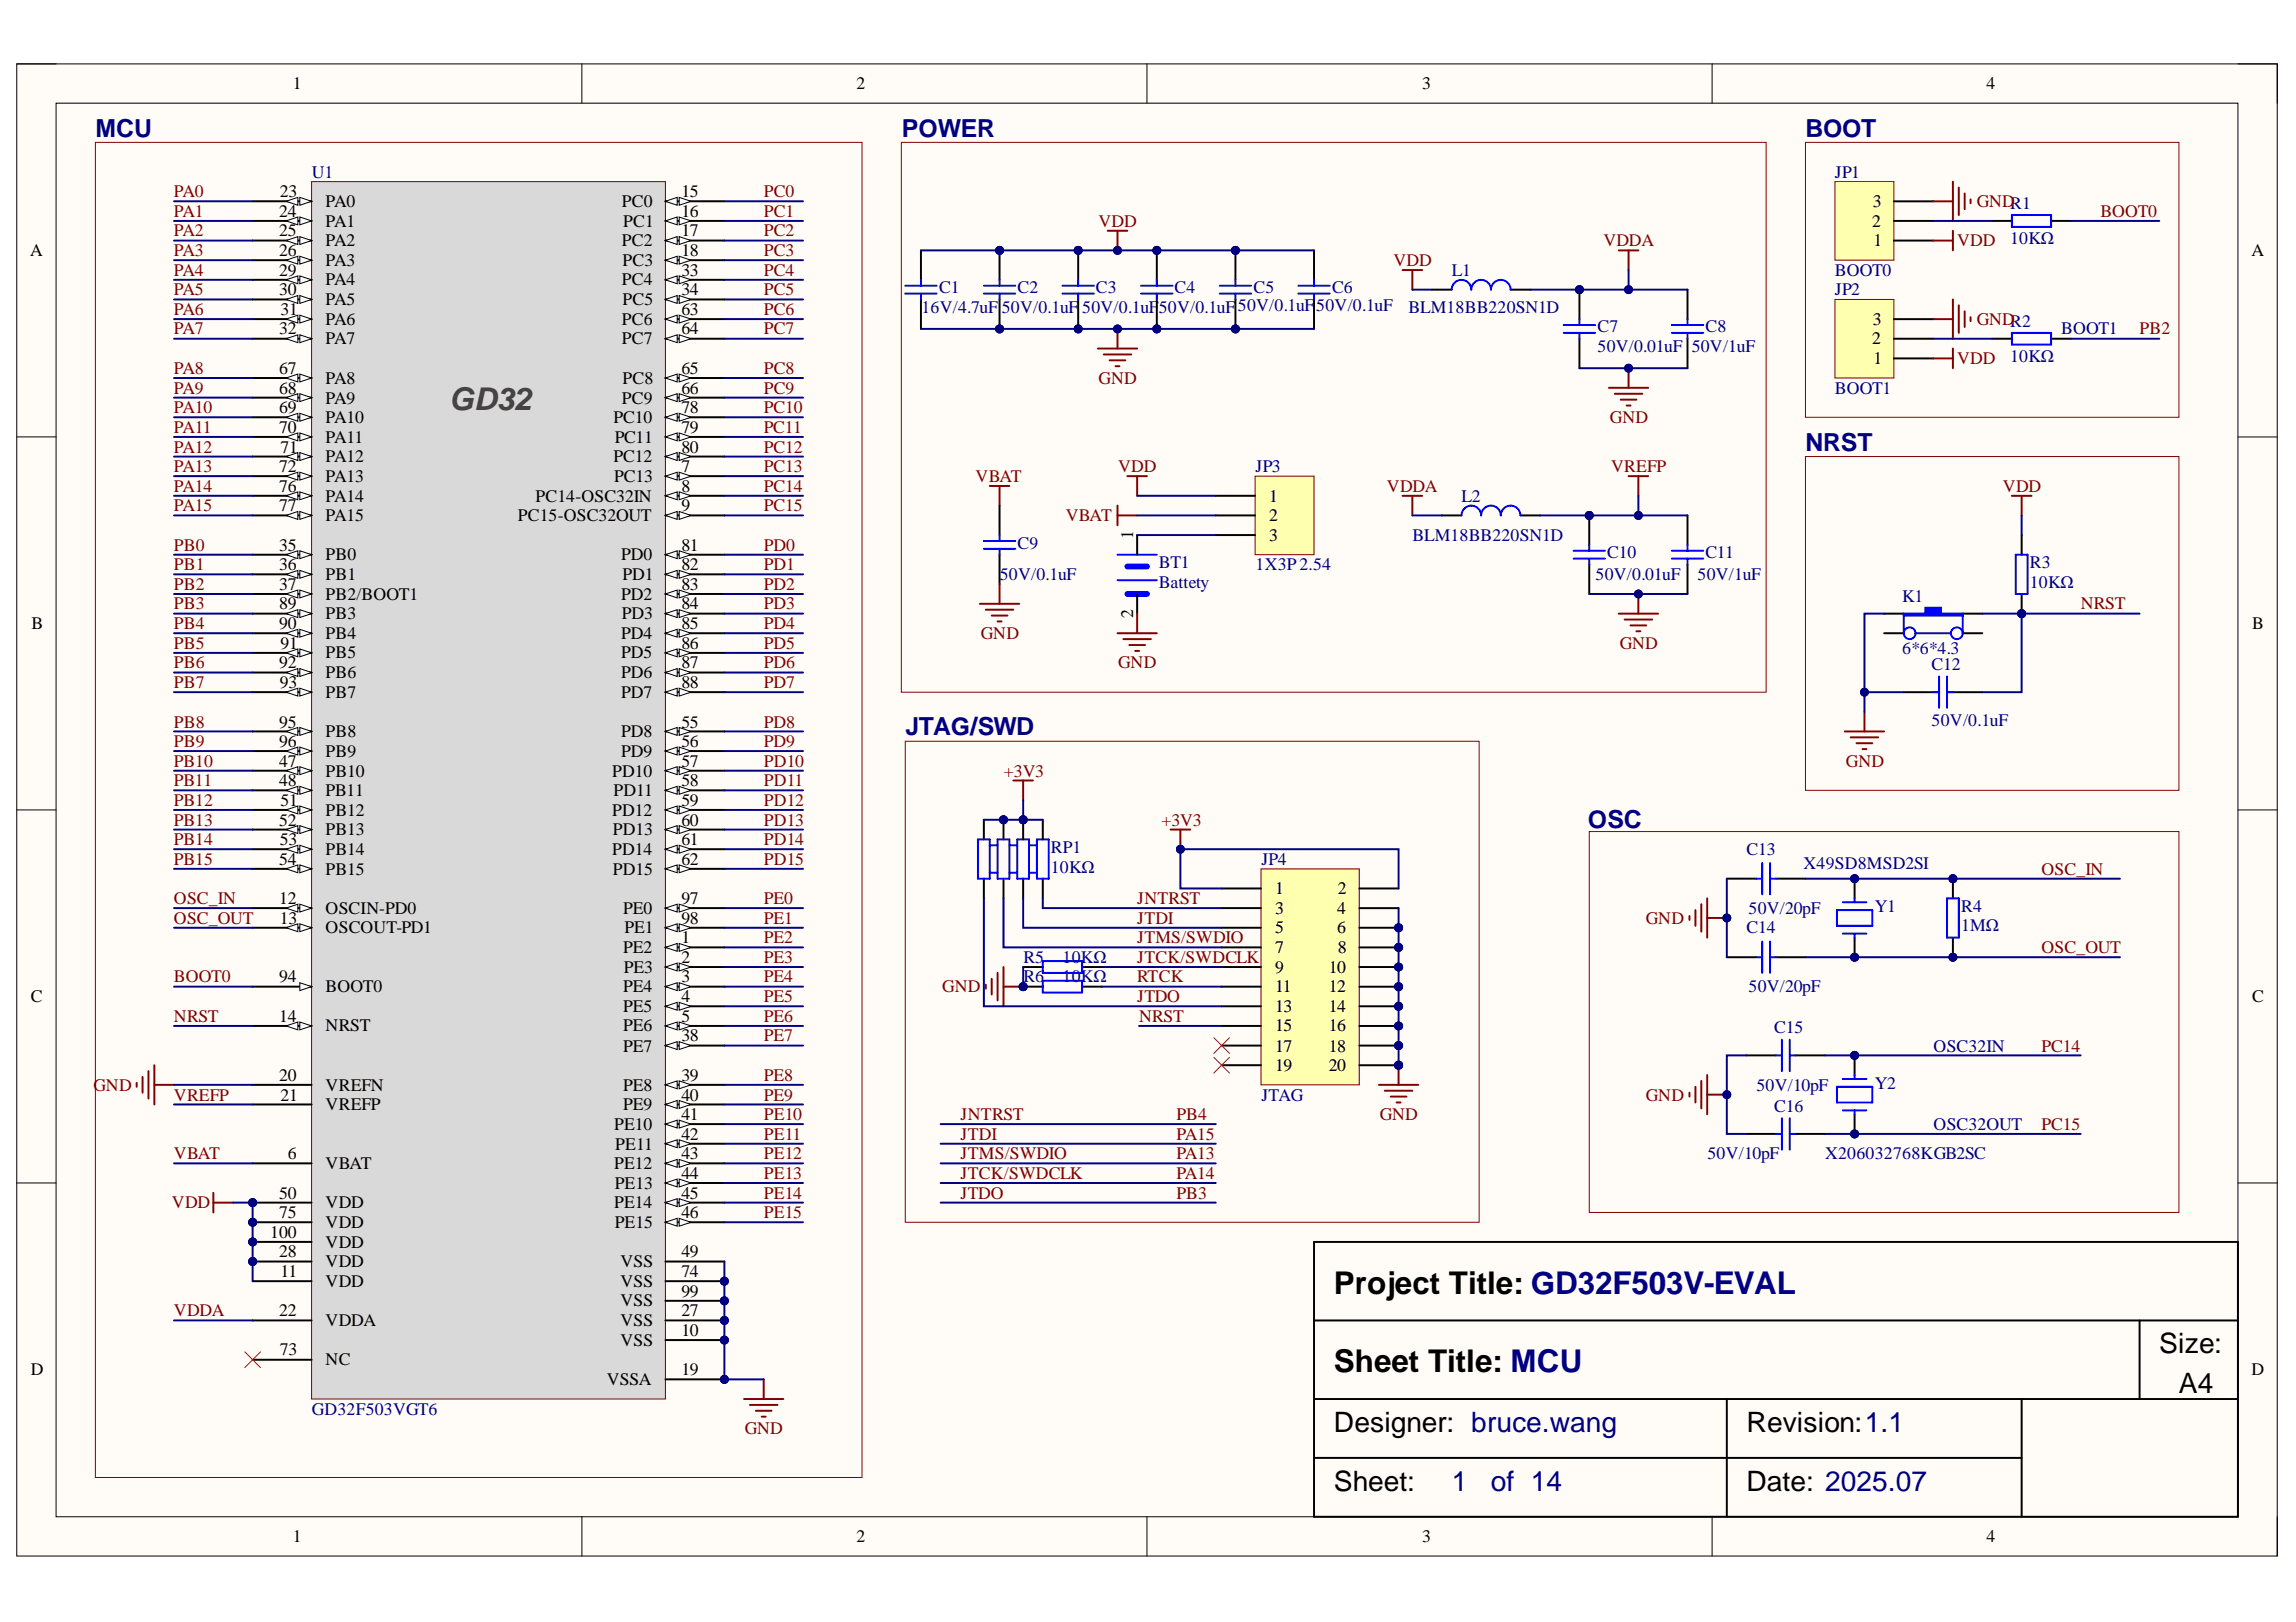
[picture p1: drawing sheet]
<svg xmlns="http://www.w3.org/2000/svg" width="297mm" height="210mm" viewBox="0 0 297 210" stroke-linecap="round" stroke-linejoin="round" font-family="sans-serif">
<defs><g id="words">
<text font-size="4.1" fill="#434343" x="58.1" y="53.1">GD32</text>
<g font-size="4.1">
<text x="172.6" y="167.4">Project Title: GD32F503V-EVAL</text>
<text x="172.6" y="177.6">Sheet Title: MCU</text>
</g>
<g font-size="3.6">
<text x="279.3" y="175.1">Size:</text>
<text x="172.6" y="185.3">Designer: bruce.wang</text>
<text x="226" y="185.3">Revision:1.1</text>
<text x="281.9" y="180.2">A4</text>
<text x="172.6" y="193">Sheet:</text>
<text x="226" y="193">Date: 2025.07</text>
</g>
<g font-size="3.6" fill="#000080">
<text x="187.8" y="193">1</text>
<text x="192.9" y="193">of 14</text>
</g>
<g font-size="3.2" fill="#000080">
<text x="12.4" y="17.7">MCU</text>
<text x="116.7" y="17.7">POWER</text>
<text x="233.6" y="17.7">BOOT</text>
<text x="233.6" y="58.4">NRST</text>
<text x="117.2" y="95.2">JTAG/SWD</text>
<text x="205.4" y="107.2">OSC</text>
</g>
<g font-size="2.3">
<text x="37.9" y="11.6">1</text>
<text x="110.8" y="11.6">2</text>
<text x="184" y="11.6">3</text>
<text x="257" y="11.6">4</text>
<text x="36.1" y="28.1">24</text>
<text x="36.2" y="25.5">23</text>
<text x="42.1" y="26.8">PA0</text>
<text x="42.1" y="29.3">PA1</text>
<text x="80.5" y="26.8">PC0</text>
<text x="80.6" y="29.3">PC1</text>
<text x="88.2" y="25.5">15</text>
<text x="88.2" y="28.1">16</text>
<text x="242.2" y="29.3">2</text>
<text x="242.3" y="26.8">3</text>
<text x="3.9" y="33.1">A</text>
<text x="36.1" y="30.6">25</text>
<text x="36.1" y="33.1">26</text>
<text x="36.1" y="35.7">29</text>
<text x="42.1" y="31.9">PA2</text>
<text x="42.1" y="34.4">PA3</text>
<text x="80.5" y="31.9">PC2</text>
<text x="80.5" y="34.4">PC3</text>
<text x="88.2" y="30.6">17</text>
<text x="88.2" y="33.1">18</text>
<text x="88.2" y="35.7">33</text>
<text x="242.4" y="31.9">1</text>
<text x="291.3" y="33.1">A</text>
<text x="36.1" y="38.2">30</text>
<text x="36.3" y="40.7">31</text>
<text x="42.1" y="36.9">PA4</text>
<text x="42.1" y="39.5">PA5</text>
<text x="80.5" y="36.9">PC4</text>
<text x="80.5" y="39.5">PC5</text>
<text x="88.2" y="38.2">34</text>
<text x="88.2" y="40.7">63</text>
<text x="36.1" y="43.3">32</text>
<text x="42.1" y="42">PA6</text>
<text x="42.1" y="44.5">PA7</text>
<text x="80.5" y="42">PC6</text>
<text x="80.5" y="44.5">PC7</text>
<text x="88.2" y="43.3">64</text>
<text x="242.2" y="44.5">2</text>
<text x="242.3" y="42">3</text>
<text x="242.4" y="47.1">1</text>
<text x="36.1" y="48.3">67</text>
<text x="36.1" y="51">68</text>
<text x="36.1" y="53.5">69</text>
<text x="42.1" y="49.7">PA8</text>
<text x="42.1" y="52.2">PA9</text>
<text x="80.5" y="52.2">PC9</text>
<text x="80.5" y="49.7">PC8</text>
<text x="88.2" y="48.3">65</text>
<text x="88.2" y="51">66</text>
<text x="88.2" y="53.5">78</text>
<text x="36.1" y="56">70</text>
<text x="36.3" y="58.6">71</text>
<text x="42.1" y="54.8">PA10</text>
<text x="42.1" y="57.3">PA11</text>
<text x="42.1" y="59.8">PA12</text>
<text x="79.4" y="54.8">PC10</text>
<text x="79.4" y="59.8">PC12</text>
<text x="79.5" y="57.3">PC11</text>
<text x="88.2" y="56">79</text>
<text x="88.2" y="58.6">80</text>
<text x="36.1" y="61.1">72</text>
<text x="36.1" y="63.6">76</text>
<text x="42.1" y="62.4">PA13</text>
<text x="42.1" y="64.9">PA14</text>
<text x="69.3" y="64.9">PC14-OSC32IN</text>
<text x="79.4" y="62.4">PC13</text>
<text x="88.2" y="61.1">7</text>
<text x="88.2" y="63.6">8</text>
<text x="164.2" y="64.9">1</text>
<text x="36.1" y="66.2">77</text>
<text x="36.1" y="71.3">35</text>
<text x="42.1" y="67.5">PA15</text>
<text x="67" y="67.5">PC15-OSC32OUT</text>
<text x="88.2" y="66.2">9</text>
<text x="88.2" y="71.3">81</text>
<text x="146.6" y="69.7" transform="rotate(-90 146.6 69.7)">1</text>
<text x="164.2" y="67.5">2</text>
<text x="164.2" y="70">3</text>
<text x="36.1" y="73.8">36</text>
<text x="36.1" y="76.3">37</text>
<text x="42.1" y="72.5">PB0</text>
<text x="42.1" y="75.1">PB1</text>
<text x="42.1" y="77.6">PB2/BOOT1</text>
<text x="80.4" y="72.5">PD0</text>
<text x="80.4" y="77.6">PD2</text>
<text x="80.5" y="75.1">PD1</text>
<text x="88.2" y="73.8">82</text>
<text x="88.2" y="76.3">83</text>
<text x="4.1" y="81.4">B</text>
<text x="36.1" y="78.9">89</text>
<text x="36.1" y="81.4">90</text>
<text x="36.3" y="83.9">91</text>
<text x="42.1" y="80.1">PB3</text>
<text x="42.1" y="82.7">PB4</text>
<text x="80.4" y="82.7">PD4</text>
<text x="80.5" y="80.1">PD3</text>
<text x="88.2" y="78.9">84</text>
<text x="88.2" y="81.4">85</text>
<text x="88.2" y="83.9">86</text>
<text x="146.6" y="80" transform="rotate(-90 146.6 80)">2</text>
<text x="291.4" y="81.4">B</text>
<text x="36.1" y="86.5">92</text>
<text x="36.2" y="89">93</text>
<text x="42.1" y="85.2">PB5</text>
<text x="42.1" y="87.7">PB6</text>
<text x="80.4" y="85.2">PD5</text>
<text x="80.4" y="87.7">PD6</text>
<text x="88.2" y="86.5">87</text>
<text x="88.2" y="89">88</text>
<text x="36.1" y="94.2">95</text>
<text x="42.1" y="90.3">PB7</text>
<text x="42.1" y="95.4">PB8</text>
<text x="80.4" y="90.3">PD7</text>
<text x="80.4" y="95.4">PD8</text>
<text x="88.2" y="94.2">55</text>
<text x="36.1" y="96.7">96</text>
<text x="36.1" y="99.2">47</text>
<text x="36.1" y="101.8">48</text>
<text x="42.1" y="98">PB9</text>
<text x="42.1" y="100.5">PB10</text>
<text x="79.2" y="100.5">PD10</text>
<text x="80.4" y="98">PD9</text>
<text x="88.2" y="96.7">56</text>
<text x="88.2" y="99.2">57</text>
<text x="88.2" y="101.8">58</text>
<text x="36.1" y="106.8">52</text>
<text x="36.3" y="104.3">51</text>
<text x="42.1" y="103">PB11</text>
<text x="42.1" y="105.6">PB12</text>
<text x="79.2" y="105.6">PD12</text>
<text x="79.4" y="103">PD11</text>
<text x="88.2" y="104.3">59</text>
<text x="88.2" y="106.8">60</text>
<text x="36.1" y="111.9">54</text>
<text x="36.2" y="109.4">53</text>
<text x="42.1" y="108.1">PB13</text>
<text x="42.1" y="110.6">PB14</text>
<text x="42.1" y="113.2">PB15</text>
<text x="79.2" y="110.6">PD14</text>
<text x="79.3" y="108.1">PD13</text>
<text x="79.3" y="113.2">PD15</text>
<text x="88.2" y="109.4">61</text>
<text x="88.2" y="111.9">62</text>
<text x="36.1" y="117">12</text>
<text x="36.2" y="119.5">13</text>
<text x="42.1" y="118.3">OSCIN-PD0</text>
<text x="80.6" y="118.3">PE0</text>
<text x="88.2" y="117">97</text>
<text x="88.2" y="119.5">98</text>
<text x="165" y="115.7">1</text>
<text x="165" y="118.3">3</text>
<text x="173" y="118.3">4</text>
<text x="173.1" y="115.7">2</text>
<text x="42.1" y="120.8">OSCOUT-PD1</text>
<text x="80.6" y="123.3">PE2</text>
<text x="80.7" y="125.9">PE3</text>
<text x="80.8" y="120.8">PE1</text>
<text x="88.2" y="122.1">1</text>
<text x="88.2" y="124.6">2</text>
<text x="165" y="120.8">5</text>
<text x="165" y="123.3">7</text>
<text x="165" y="125.9">9</text>
<text x="171.9" y="125.9">10</text>
<text x="173" y="120.8">6</text>
<text x="173.1" y="123.3">8</text>
<text x="4" y="129.7">C</text>
<text x="36.1" y="127.1">94</text>
<text x="42.1" y="128.4">BOOT0</text>
<text x="80.6" y="128.4">PE4</text>
<text x="80.6" y="130.9">PE5</text>
<text x="88.2" y="127.1">3</text>
<text x="88.2" y="129.7">4</text>
<text x="165" y="128.4">11</text>
<text x="165" y="130.9">13</text>
<text x="171.9" y="128.4">12</text>
<text x="171.9" y="130.9">14</text>
<text x="291.4" y="129.7">C</text>
<text x="36.1" y="132.2">14</text>
<text x="42.1" y="133.5">NRST</text>
<text x="80.6" y="133.5">PE6</text>
<text x="80.6" y="136.1">PE7</text>
<text x="88.2" y="132.2">5</text>
<text x="88.2" y="134.7">38</text>
<text x="165" y="133.5">15</text>
<text x="165" y="136.1">17</text>
<text x="171.9" y="133.5">16</text>
<text x="171.9" y="136.1">18</text>
<text x="36.1" y="139.9">20</text>
<text x="36.3" y="142.4">21</text>
<text x="42.1" y="141.2">VREFN</text>
<text x="42.1" y="143.7">VREFP</text>
<text x="80.6" y="141.2">PE8</text>
<text x="80.6" y="143.7">PE9</text>
<text x="88.2" y="139.9">39</text>
<text x="88.2" y="142.4">40</text>
<text x="165" y="138.6">19</text>
<text x="171.9" y="138.6">20</text>
<text x="79.4" y="146.2">PE10</text>
<text x="79.6" y="148.8">PE11</text>
<text x="88.2" y="145">41</text>
<text x="88.2" y="147.5">42</text>
<text x="36.1" y="155.1">50</text>
<text x="37.2" y="150">6</text>
<text x="42.1" y="151.3">VBAT</text>
<text x="79.4" y="151.3">PE12</text>
<text x="79.5" y="153.8">PE13</text>
<text x="88.2" y="150">43</text>
<text x="88.2" y="152.6">44</text>
<text x="88.2" y="155.1">45</text>
<text x="34.9" y="160.2">100</text>
<text x="36.1" y="157.6">75</text>
<text x="42.1" y="156.4">VDD</text>
<text x="42.1" y="158.9">VDD</text>
<text x="42.1" y="161.4">VDD</text>
<text x="79.4" y="156.4">PE14</text>
<text x="79.5" y="158.9">PE15</text>
<text x="88.2" y="157.6">46</text>
<text x="36.1" y="162.7">28</text>
<text x="36.3" y="165.3">11</text>
<text x="42.1" y="164">VDD</text>
<text x="42.1" y="166.5">VDD</text>
<text x="80.3" y="164">VSS</text>
<text x="80.3" y="166.5">VSS</text>
<text x="88.2" y="162.7">49</text>
<text x="88.2" y="165.3">74</text>
<text x="88.2" y="167.8">99</text>
<text x="36.1" y="170.3">22</text>
<text x="42.1" y="171.6">VDDA</text>
<text x="80.3" y="169.1">VSS</text>
<text x="80.3" y="171.6">VSS</text>
<text x="88.2" y="170.3">27</text>
<text x="88.2" y="172.9">10</text>
<text x="4" y="177.9">D</text>
<text x="36.2" y="175.4">73</text>
<text x="42.1" y="176.7">NC</text>
<text x="78.5" y="179.3">VSSA</text>
<text x="80.3" y="174.1">VSS</text>
<text x="88.2" y="177.9">19</text>
<text x="291.3" y="177.9">D</text>
<text x="37.9" y="199.6">1</text>
<text x="110.8" y="199.6">2</text>
<text x="184" y="199.6">3</text>
<text x="257" y="199.6">4</text>
</g>
<g font-size="2.3" fill="#000080">
<text x="40.4" y="23">U1</text>
<text x="237.4" y="23">JP1</text>
<text x="187.8" y="35.7">L1</text>
<text x="237.4" y="35.7">BOOT0</text>
<text x="260.1" y="31.6">10KΩ</text>
<text x="119.2" y="40.5">16V/4.7uF</text>
<text x="121.5" y="38">C1</text>
<text x="129.6" y="40.5">50V/0.1uF</text>
<text x="131.6" y="38">C2</text>
<text x="140" y="40.5">50V/0.1uF</text>
<text x="141.8" y="38">C3</text>
<text x="149.9" y="40.5">50V/0.1uF</text>
<text x="151.9" y="38">C4</text>
<text x="160.1" y="40.2">50V/0.1uF</text>
<text x="162.2" y="38">C5</text>
<text x="170.3" y="40.2">50V/0.1uF</text>
<text x="172.3" y="38">C6</text>
<text x="182.2" y="40.5">BLM18BB220SN1D</text>
<text x="237.4" y="38.2">JP2</text>
<text x="206.7" y="43">C7</text>
<text x="206.7" y="45.6">50V/0.01uF</text>
<text x="218.9" y="45.6">50V/1uF</text>
<text x="220.6" y="43">C8</text>
<text x="260.1" y="46.8">10KΩ</text>
<text x="266.7" y="43.3">BOOT1</text>
<text x="237.4" y="51">BOOT1</text>
<text x="162.4" y="61.1">JP3</text>
<text x="189.1" y="64.9">L2</text>
<text x="131.6" y="71">C9</text>
<text x="182.7" y="70">BLM18BB220SN1D</text>
<text x="129.4" y="75.1">50V/0.1uF</text>
<text x="149.9" y="73.5">BT1</text>
<text x="149.9" y="76.1">Battety</text>
<text x="162.4" y="73.8">1X3P2.54</text>
<text x="206.4" y="75.1">50V/0.01uF</text>
<text x="207.9" y="72.3">C10</text>
<text x="219.6" y="75.1">50V/1uF</text>
<text x="220.6" y="72.3">C11</text>
<text x="246.1" y="77.8">K1</text>
<text x="262.6" y="73.5">R3</text>
<text x="262.6" y="76.1">10KΩ</text>
<text x="246.1" y="84.7">6*6*4.3</text>
<text x="249.9" y="86.7">C12</text>
<text x="249.9" y="93.9">50V/0.1uF</text>
<text x="135.9" y="110.4">RP1</text>
<text x="135.9" y="112.9">10KΩ</text>
<text x="163.2" y="111.9">JP4</text>
<text x="226" y="110.6">C13</text>
<text x="233.3" y="112.4">X49SD8MSD2SI</text>
<text x="226.2" y="118.3">50V/20pF</text>
<text x="242.5" y="118">Y1</text>
<text x="253.7" y="118">R4</text>
<text x="132.4" y="124.6">R5</text>
<text x="137.5" y="124.6">10KΩ</text>
<text x="226" y="120.8">C14</text>
<text x="253.7" y="120.5">1MΩ</text>
<text x="132.4" y="127.1">R6</text>
<text x="137.5" y="127.1">10KΩ</text>
<text x="226.2" y="128.4">50V/20pF</text>
<text x="229.5" y="133.7">C15</text>
<text x="250.2" y="136.1">OSC32IN</text>
<text x="163.2" y="142.4">JTAG</text>
<text x="227.2" y="141.2">50V/10pF</text>
<text x="229.5" y="144">C16</text>
<text x="242.5" y="140.9">Y2</text>
<text x="250.2" y="146.2">OSC32OUT</text>
<text x="220.9" y="150">50V/10pF</text>
<text x="236.1" y="150">X206032768KGB2SC</text>
<text x="40.4" y="183.1">GD32F503VGT6</text>
</g>
<g font-size="2.3" fill="#800000">
<text x="22.5" y="25.5">PA0</text>
<text x="22.5" y="28.1">PA1</text>
<text x="98.8" y="25.5">PC0</text>
<text x="98.8" y="28.1">PC1</text>
<text x="142.1" y="29.3">VDD</text>
<text x="255.7" y="26.8">GNDR1</text>
<text x="271.7" y="28.1">BOOT0</text>
<text x="22.5" y="30.6">PA2</text>
<text x="22.5" y="33.1">PA3</text>
<text x="22.5" y="35.7">PA4</text>
<text x="98.8" y="30.6">PC2</text>
<text x="98.8" y="33.1">PC3</text>
<text x="98.8" y="35.7">PC4</text>
<text x="180.3" y="34.4">VDD</text>
<text x="207.4" y="31.9">VDDA</text>
<text x="253.2" y="31.9">VDD</text>
<text x="22.5" y="38.2">PA5</text>
<text x="22.5" y="40.7">PA6</text>
<text x="98.8" y="38.2">PC5</text>
<text x="98.8" y="40.7">PC6</text>
<text x="22.5" y="43.3">PA7</text>
<text x="98.8" y="43.3">PC7</text>
<text x="253.2" y="47.1">VDD</text>
<text x="255.7" y="42">GNDR2</text>
<text x="276.8" y="43.3">PB2</text>
<text x="22.5" y="48.3">PA8</text>
<text x="22.5" y="51">PA9</text>
<text x="22.5" y="53.5">PA10</text>
<text x="98.8" y="48.3">PC8</text>
<text x="98.8" y="51">PC9</text>
<text x="98.8" y="53.5">PC10</text>
<text x="142.1" y="49.7">GND</text>
<text x="22.5" y="56">PA11</text>
<text x="22.5" y="58.6">PA12</text>
<text x="98.8" y="56">PC11</text>
<text x="98.8" y="58.6">PC12</text>
<text x="208.3" y="54.8">GND</text>
<text x="22.5" y="61.1">PA13</text>
<text x="22.5" y="63.6">PA14</text>
<text x="98.8" y="61.1">PC13</text>
<text x="98.8" y="63.6">PC14</text>
<text x="126.2" y="62.4">VBAT</text>
<text x="144.7" y="61.1">VDD</text>
<text x="179.4" y="63.6">VDDA</text>
<text x="208.4" y="61.1">VREFP</text>
<text x="259.1" y="63.6">VDD</text>
<text x="22.5" y="66.2">PA15</text>
<text x="22.5" y="71.3">PB0</text>
<text x="98.8" y="66.2">PC15</text>
<text x="98.8" y="71.3">PD0</text>
<text x="137.9" y="67.5">VBAT</text>
<text x="22.5" y="73.8">PB1</text>
<text x="22.5" y="76.3">PB2</text>
<text x="98.8" y="73.8">PD1</text>
<text x="98.8" y="76.3">PD2</text>
<text x="22.5" y="78.9">PB3</text>
<text x="22.5" y="81.4">PB4</text>
<text x="22.5" y="83.9">PB5</text>
<text x="98.8" y="78.9">PD3</text>
<text x="98.8" y="81.4">PD4</text>
<text x="98.8" y="83.9">PD5</text>
<text x="126.9" y="82.7">GND</text>
<text x="209.5" y="83.9">GND</text>
<text x="269.2" y="78.9">NRST</text>
<text x="22.5" y="86.5">PB6</text>
<text x="22.5" y="89">PB7</text>
<text x="98.8" y="86.5">PD6</text>
<text x="98.8" y="89">PD7</text>
<text x="144.7" y="86.5">GND</text>
<text x="22.5" y="94.2">PB8</text>
<text x="98.8" y="94.2">PD8</text>
<text x="22.5" y="96.7">PB9</text>
<text x="22.5" y="99.2">PB10</text>
<text x="22.5" y="101.8">PB11</text>
<text x="98.8" y="96.7">PD9</text>
<text x="98.8" y="99.2">PD10</text>
<text x="98.8" y="101.8">PD11</text>
<text x="129.9" y="100.5">+3V3</text>
<text x="238.8" y="99.2">GND</text>
<text x="22.5" y="104.3">PB12</text>
<text x="22.5" y="106.8">PB13</text>
<text x="98.8" y="104.3">PD12</text>
<text x="98.8" y="106.8">PD13</text>
<text x="150.2" y="106.8">+3V3</text>
<text x="22.5" y="109.4">PB14</text>
<text x="22.5" y="111.9">PB15</text>
<text x="98.8" y="109.4">PD14</text>
<text x="98.8" y="111.9">PD15</text>
<text x="264.1" y="113.2">OSC_IN</text>
<text x="22.5" y="117">OSC_IN</text>
<text x="22.5" y="119.5">OSC_OUT</text>
<text x="98.8" y="117">PE0</text>
<text x="98.8" y="119.5">PE1</text>
<text x="147.1" y="117">JNTRST</text>
<text x="147.1" y="119.5">JTDI</text>
<text x="212.9" y="119.5">GND</text>
<text x="98.8" y="122.1">PE2</text>
<text x="98.8" y="124.6">PE3</text>
<text x="147.1" y="122.1">JTMS/SWDIO</text>
<text x="147.1" y="124.6">JTCK/SWDCLK</text>
<text x="264.1" y="123.3">OSC_OUT</text>
<text x="22.5" y="127.1">BOOT0</text>
<text x="98.8" y="127.1">PE4</text>
<text x="98.8" y="129.7">PE5</text>
<text x="121.9" y="128.4">GND</text>
<text x="147.1" y="129.7">JTDO</text>
<text x="147.1" y="127.1">RTCK</text>
<text x="22.5" y="132.2">NRST</text>
<text x="98.8" y="132.2">PE6</text>
<text x="98.8" y="134.7">PE7</text>
<text x="147.4" y="132.2">NRST</text>
<text x="264.1" y="136.1">PC14</text>
<text x="12.1" y="141.2">GND</text>
<text x="22.5" y="142.4">VREFP</text>
<text x="98.8" y="139.9">PE8</text>
<text x="98.8" y="142.4">PE9</text>
<text x="212.9" y="142.4">GND</text>
<text x="98.8" y="145">PE10</text>
<text x="98.8" y="147.5">PE11</text>
<text x="124.3" y="145">JNTRST</text>
<text x="124.3" y="147.5">JTDI</text>
<text x="152.2" y="145">PB4</text>
<text x="152.2" y="147.5">PA15</text>
<text x="178.5" y="145">GND</text>
<text x="264.1" y="146.2">PC15</text>
<text x="22.5" y="150">VBAT</text>
<text x="98.8" y="150">PE12</text>
<text x="98.8" y="152.6">PE13</text>
<text x="98.8" y="155.1">PE14</text>
<text x="124.3" y="155.1">JTDO</text>
<text x="124.3" y="150">JTMS/SWDIO</text>
<text x="124.3" y="152.6">JTCK/SWDCLK</text>
<text x="152.2" y="150">PA13</text>
<text x="152.2" y="152.6">PA14</text>
<text x="152.2" y="155.1">PB3</text>
<text x="22.2" y="156.4">VDD</text>
<text x="98.8" y="157.6">PE15</text>
<text x="22.5" y="170.3">VDDA</text>
<text x="96.4" y="185.6">GND</text>
</g>
</g></defs>
<path d="M2.2 8.3h292.4v193.1h-292.4z" fill-rule="evenodd" fill="#fffcf8"/>
<path d="M2.2 8.3h292.4v193.1h-292.4z" fill="none" stroke="#000" stroke-width=".13"/>
<path d="M7.3 13.4h282.2v182.9h-282.2z" fill-rule="evenodd" fill="#fffcf8"/>
<g fill="none" stroke="#000" stroke-width=".13">
<path d="M2.2 8.3h5.1M7.3 13.4h282.2v182.9h-282.2zM75.3 8.3v5M148.4 8.3v5M221.5 8.3v5.1M289.5 8.3h5.1v5.1M2.2 56.5h5.1M289.5 56.5h5.1M2.2 104.8h5.1M289.5 104.8h5.1M2.2 153.1h5.1M289.5 153.1h5.1"/>
<path d="M75.3 196.3v5.1M148.4 196.3v5.1M221.5 196.3v5.1M294.6 196.3v5.1"/>
</g>
<path d="M170 160.7h119.5v35.6h-119.5zM170 170.9h119.5M276.8 170.9v10.1M170 181h119.5M170 188.7h91.5M223.4 181v15.3M261.5 181v15.3" fill="none" stroke="#000" stroke-width=".25"/>
<circle cx="32.7" cy="155.6" r=".51" fill="#000080"/>
<circle cx="32.7" cy="155.6" r=".51" fill="none" stroke="#000080" stroke-width=".13"/>
<circle cx="32.7" cy="158.2" r=".51" fill="#000080"/>
<circle cx="32.7" cy="158.2" r=".51" fill="none" stroke="#000080" stroke-width=".13"/>
<circle cx="32.7" cy="160.7" r=".51" fill="#000080"/>
<circle cx="32.7" cy="160.7" r=".51" fill="none" stroke="#000080" stroke-width=".13"/>
<circle cx="32.7" cy="163.3" r=".51" fill="#000080"/>
<circle cx="32.7" cy="163.3" r=".51" fill="none" stroke="#000080" stroke-width=".13"/>
<circle cx="93.7" cy="165.8" r=".51" fill="#000080"/>
<circle cx="93.7" cy="165.8" r=".51" fill="none" stroke="#000080" stroke-width=".13"/>
<circle cx="93.7" cy="168.3" r=".51" fill="#000080"/>
<circle cx="93.7" cy="168.3" r=".51" fill="none" stroke="#000080" stroke-width=".13"/>
<circle cx="93.7" cy="170.9" r=".51" fill="#000080"/>
<circle cx="93.7" cy="170.9" r=".51" fill="none" stroke="#000080" stroke-width=".13"/>
<circle cx="93.7" cy="173.4" r=".51" fill="#000080"/>
<circle cx="93.7" cy="173.4" r=".51" fill="none" stroke="#000080" stroke-width=".13"/>
<circle cx="93.7" cy="178.5" r=".51" fill="#000080"/>
<circle cx="93.7" cy="178.5" r=".51" fill="none" stroke="#000080" stroke-width=".13"/>
<path d="M40.3 23.5h45.8v157.5h-45.8z" fill-rule="evenodd" fill="#d9d9d9"/>
<path d="M40.3 23.5h45.8v157.5h-45.8z" fill="none" stroke="#800000" stroke-width=".13"/>
<path d="M32.7 127.7h7.6" fill="none" stroke="#000" stroke-width=".25"/>
<path d="M38.8 127.2l1.5 .5-1.5 .5z" fill="#f8fcff"/>
<path d="M38.8 127.2l1.5 .5-1.5 .5z" fill="none" stroke="#000" stroke-width=".13"/>
<path d="M32.7 132.8h7.6M32.7 176h7.6" fill="none" stroke="#000" stroke-width=".25"/>
<path d="M38.8 132.3l1.5 .5-1.5 .5z" fill="#f8fcff"/>
<path d="M38.8 132.3l1.5 .5-1.5 .5z" fill="none" stroke="#000" stroke-width=".13"/>
<path d="M37 132.8l1.5-.5v1z" fill="#f8fcff"/>
<path d="M37 132.8l1.5-.5v1z" fill="none" stroke="#000" stroke-width=".13"/>
<path d="M32.7 117.5h7.6" fill="none" stroke="#000" stroke-width=".25"/>
<path d="M38.8 117l1.5 .5-1.5 .5z" fill="#f8fcff"/>
<path d="M38.8 117l1.5 .5-1.5 .5z" fill="none" stroke="#000" stroke-width=".13"/>
<path d="M37 117.5l1.5-.5v1z" fill="#f8fcff"/>
<path d="M37 117.5l1.5-.5v1z" fill="none" stroke="#000" stroke-width=".13"/>
<path d="M32.7 120.1h7.6" fill="none" stroke="#000" stroke-width=".25"/>
<path d="M38.8 119.6l1.5 .5-1.5 .5z" fill="#f8fcff"/>
<path d="M38.8 119.6l1.5 .5-1.5 .5z" fill="none" stroke="#000" stroke-width=".13"/>
<path d="M37 120.1l1.5-.5v1z" fill="#f8fcff"/>
<path d="M37 120.1l1.5-.5v1z" fill="none" stroke="#000" stroke-width=".13"/>
<path d="M32.7 26h7.6" fill="none" stroke="#000" stroke-width=".25"/>
<path d="M38.8 25.5l1.5 .5-1.5 .6z" fill="#f8fcff"/>
<path d="M38.8 25.5l1.5 .5-1.5 .6z" fill="none" stroke="#000" stroke-width=".13"/>
<path d="M37 26l1.5-.5v1.1z" fill="#f8fcff"/>
<path d="M37 26l1.5-.5v1.1z" fill="none" stroke="#000" stroke-width=".13"/>
<path d="M32.7 28.6h7.6" fill="none" stroke="#000" stroke-width=".25"/>
<path d="M38.8 28.1l1.5 .5-1.5 .5z" fill="#f8fcff"/>
<path d="M38.8 28.1l1.5 .5-1.5 .5z" fill="none" stroke="#000" stroke-width=".13"/>
<path d="M37 28.6l1.5-.5v1z" fill="#f8fcff"/>
<path d="M37 28.6l1.5-.5v1z" fill="none" stroke="#000" stroke-width=".13"/>
<path d="M32.7 31.1h7.6" fill="none" stroke="#000" stroke-width=".25"/>
<path d="M38.8 30.6l1.5 .5-1.5 .5z" fill="#f8fcff"/>
<path d="M38.8 30.6l1.5 .5-1.5 .5z" fill="none" stroke="#000" stroke-width=".13"/>
<path d="M37 31.1l1.5-.5v1z" fill="#f8fcff"/>
<path d="M37 31.1l1.5-.5v1z" fill="none" stroke="#000" stroke-width=".13"/>
<path d="M32.7 33.7h7.6" fill="none" stroke="#000" stroke-width=".25"/>
<path d="M38.8 33.2l1.5 .5-1.5 .5z" fill="#f8fcff"/>
<path d="M38.8 33.2l1.5 .5-1.5 .5z" fill="none" stroke="#000" stroke-width=".13"/>
<path d="M37 33.7l1.5-.5v1z" fill="#f8fcff"/>
<path d="M37 33.7l1.5-.5v1z" fill="none" stroke="#000" stroke-width=".13"/>
<path d="M32.7 36.2h7.6" fill="none" stroke="#000" stroke-width=".25"/>
<path d="M38.8 35.7l1.5 .5-1.5 .5z" fill="#f8fcff"/>
<path d="M38.8 35.7l1.5 .5-1.5 .5z" fill="none" stroke="#000" stroke-width=".13"/>
<path d="M37 36.2l1.5-.5v1z" fill="#f8fcff"/>
<path d="M37 36.2l1.5-.5v1z" fill="none" stroke="#000" stroke-width=".13"/>
<path d="M32.7 38.8h7.6" fill="none" stroke="#000" stroke-width=".25"/>
<path d="M38.8 38.2l1.5 .6-1.5 .5z" fill="#f8fcff"/>
<path d="M38.8 38.2l1.5 .6-1.5 .5z" fill="none" stroke="#000" stroke-width=".13"/>
<path d="M37 38.8l1.5-.6v1.1z" fill="#f8fcff"/>
<path d="M37 38.8l1.5-.6v1.1z" fill="none" stroke="#000" stroke-width=".13"/>
<path d="M32.7 41.3h7.6" fill="none" stroke="#000" stroke-width=".25"/>
<path d="M38.8 40.8l1.5 .5-1.5 .5z" fill="#f8fcff"/>
<path d="M38.8 40.8l1.5 .5-1.5 .5z" fill="none" stroke="#000" stroke-width=".13"/>
<path d="M37 41.3l1.5-.5v1z" fill="#f8fcff"/>
<path d="M37 41.3l1.5-.5v1z" fill="none" stroke="#000" stroke-width=".13"/>
<path d="M32.7 43.8h7.6" fill="none" stroke="#000" stroke-width=".25"/>
<path d="M38.8 43.3l1.5 .5-1.5 .5z" fill="#f8fcff"/>
<path d="M38.8 43.3l1.5 .5-1.5 .5z" fill="none" stroke="#000" stroke-width=".13"/>
<path d="M37 43.8l1.5-.5v1z" fill="#f8fcff"/>
<path d="M37 43.8l1.5-.5v1z" fill="none" stroke="#000" stroke-width=".13"/>
<path d="M32.7 48.9h7.6" fill="none" stroke="#000" stroke-width=".25"/>
<path d="M38.8 48.4l1.5 .5-1.5 .5z" fill="#f8fcff"/>
<path d="M38.8 48.4l1.5 .5-1.5 .5z" fill="none" stroke="#000" stroke-width=".13"/>
<path d="M37 48.9l1.5-.5v1z" fill="#f8fcff"/>
<path d="M37 48.9l1.5-.5v1z" fill="none" stroke="#000" stroke-width=".13"/>
<path d="M32.7 51.5h7.6" fill="none" stroke="#000" stroke-width=".25"/>
<path d="M38.8 51l1.5 .5-1.5 .5z" fill="#f8fcff"/>
<path d="M38.8 51l1.5 .5-1.5 .5z" fill="none" stroke="#000" stroke-width=".13"/>
<path d="M37 51.5l1.5-.5v1z" fill="#f8fcff"/>
<path d="M37 51.5l1.5-.5v1z" fill="none" stroke="#000" stroke-width=".13"/>
<path d="M32.7 54h7.6" fill="none" stroke="#000" stroke-width=".25"/>
<path d="M38.8 53.5l1.5 .5-1.5 .5z" fill="#f8fcff"/>
<path d="M38.8 53.5l1.5 .5-1.5 .5z" fill="none" stroke="#000" stroke-width=".13"/>
<path d="M37 54l1.5-.5v1z" fill="#f8fcff"/>
<path d="M37 54l1.5-.5v1z" fill="none" stroke="#000" stroke-width=".13"/>
<path d="M32.7 56.5h7.6" fill="none" stroke="#000" stroke-width=".25"/>
<path d="M38.8 56l1.5 .5-1.5 .5z" fill="#f8fcff"/>
<path d="M38.8 56l1.5 .5-1.5 .5z" fill="none" stroke="#000" stroke-width=".13"/>
<path d="M37 56.5l1.5-.5v1z" fill="#f8fcff"/>
<path d="M37 56.5l1.5-.5v1z" fill="none" stroke="#000" stroke-width=".13"/>
<path d="M32.7 59.1h7.6" fill="none" stroke="#000" stroke-width=".25"/>
<path d="M38.8 58.6l1.5 .5-1.5 .5z" fill="#f8fcff"/>
<path d="M38.8 58.6l1.5 .5-1.5 .5z" fill="none" stroke="#000" stroke-width=".13"/>
<path d="M37 59.1l1.5-.5v1z" fill="#f8fcff"/>
<path d="M37 59.1l1.5-.5v1z" fill="none" stroke="#000" stroke-width=".13"/>
<path d="M32.7 61.6h7.6" fill="none" stroke="#000" stroke-width=".25"/>
<path d="M38.8 61.1l1.5 .5-1.5 .5z" fill="#f8fcff"/>
<path d="M38.8 61.1l1.5 .5-1.5 .5z" fill="none" stroke="#000" stroke-width=".13"/>
<path d="M37 61.6l1.5-.5v1z" fill="#f8fcff"/>
<path d="M37 61.6l1.5-.5v1z" fill="none" stroke="#000" stroke-width=".13"/>
<path d="M32.7 64.2h7.6" fill="none" stroke="#000" stroke-width=".25"/>
<path d="M38.8 63.7l1.5 .5-1.5 .5z" fill="#f8fcff"/>
<path d="M38.8 63.7l1.5 .5-1.5 .5z" fill="none" stroke="#000" stroke-width=".13"/>
<path d="M37 64.2l1.5-.5v1z" fill="#f8fcff"/>
<path d="M37 64.2l1.5-.5v1z" fill="none" stroke="#000" stroke-width=".13"/>
<path d="M32.7 66.7h7.6" fill="none" stroke="#000" stroke-width=".25"/>
<path d="M38.8 66.2l1.5 .5-1.5 .5z" fill="#f8fcff"/>
<path d="M38.8 66.2l1.5 .5-1.5 .5z" fill="none" stroke="#000" stroke-width=".13"/>
<path d="M37 66.7l1.5-.5v1z" fill="#f8fcff"/>
<path d="M37 66.7l1.5-.5v1z" fill="none" stroke="#000" stroke-width=".13"/>
<path d="M32.7 71.8h7.6" fill="none" stroke="#000" stroke-width=".25"/>
<path d="M38.8 71.3l1.5 .5-1.5 .5z" fill="#f8fcff"/>
<path d="M38.8 71.3l1.5 .5-1.5 .5z" fill="none" stroke="#000" stroke-width=".13"/>
<path d="M37 71.8l1.5-.5v1z" fill="#f8fcff"/>
<path d="M37 71.8l1.5-.5v1z" fill="none" stroke="#000" stroke-width=".13"/>
<path d="M32.7 74.3h7.6" fill="none" stroke="#000" stroke-width=".25"/>
<path d="M38.8 73.8l1.5 .5-1.5 .5z" fill="#f8fcff"/>
<path d="M38.8 73.8l1.5 .5-1.5 .5z" fill="none" stroke="#000" stroke-width=".13"/>
<path d="M37 74.3l1.5-.5v1z" fill="#f8fcff"/>
<path d="M37 74.3l1.5-.5v1z" fill="none" stroke="#000" stroke-width=".13"/>
<path d="M32.7 76.9h7.6" fill="none" stroke="#000" stroke-width=".25"/>
<path d="M38.8 76.4l1.5 .5-1.5 .5z" fill="#f8fcff"/>
<path d="M38.8 76.4l1.5 .5-1.5 .5z" fill="none" stroke="#000" stroke-width=".13"/>
<path d="M37 76.9l1.5-.5v1z" fill="#f8fcff"/>
<path d="M37 76.9l1.5-.5v1z" fill="none" stroke="#000" stroke-width=".13"/>
<path d="M32.7 79.4h7.6" fill="none" stroke="#000" stroke-width=".25"/>
<path d="M38.8 78.9l1.5 .5-1.5 .5z" fill="#f8fcff"/>
<path d="M38.8 78.9l1.5 .5-1.5 .5z" fill="none" stroke="#000" stroke-width=".13"/>
<path d="M37 79.4l1.5-.5v1z" fill="#f8fcff"/>
<path d="M37 79.4l1.5-.5v1z" fill="none" stroke="#000" stroke-width=".13"/>
<path d="M32.7 81.9h7.6" fill="none" stroke="#000" stroke-width=".25"/>
<path d="M38.8 81.4l1.5 .5-1.5 .6z" fill="#f8fcff"/>
<path d="M38.8 81.4l1.5 .5-1.5 .6z" fill="none" stroke="#000" stroke-width=".13"/>
<path d="M37 81.9l1.5-.5v1.1z" fill="#f8fcff"/>
<path d="M37 81.9l1.5-.5v1.1z" fill="none" stroke="#000" stroke-width=".13"/>
<path d="M32.7 84.5h7.6" fill="none" stroke="#000" stroke-width=".25"/>
<path d="M38.8 84l1.5 .5-1.5 .5z" fill="#f8fcff"/>
<path d="M38.8 84l1.5 .5-1.5 .5z" fill="none" stroke="#000" stroke-width=".13"/>
<path d="M37 84.5l1.5-.5v1z" fill="#f8fcff"/>
<path d="M37 84.5l1.5-.5v1z" fill="none" stroke="#000" stroke-width=".13"/>
<path d="M32.7 87h7.6" fill="none" stroke="#000" stroke-width=".25"/>
<path d="M38.8 86.5l1.5 .5-1.5 .5z" fill="#f8fcff"/>
<path d="M38.8 86.5l1.5 .5-1.5 .5z" fill="none" stroke="#000" stroke-width=".13"/>
<path d="M37 87l1.5-.5v1z" fill="#f8fcff"/>
<path d="M37 87l1.5-.5v1z" fill="none" stroke="#000" stroke-width=".13"/>
<path d="M32.7 89.6h7.6" fill="none" stroke="#000" stroke-width=".25"/>
<path d="M38.8 89.1l1.5 .5-1.5 .5z" fill="#f8fcff"/>
<path d="M38.8 89.1l1.5 .5-1.5 .5z" fill="none" stroke="#000" stroke-width=".13"/>
<path d="M37 89.6l1.5-.5v1z" fill="#f8fcff"/>
<path d="M37 89.6l1.5-.5v1z" fill="none" stroke="#000" stroke-width=".13"/>
<path d="M32.7 94.7h7.6" fill="none" stroke="#000" stroke-width=".25"/>
<path d="M38.8 94.1l1.5 .6-1.5 .5z" fill="#f8fcff"/>
<path d="M38.8 94.1l1.5 .6-1.5 .5z" fill="none" stroke="#000" stroke-width=".13"/>
<path d="M37 94.7l1.5-.6v1.1z" fill="#f8fcff"/>
<path d="M37 94.7l1.5-.6v1.1z" fill="none" stroke="#000" stroke-width=".13"/>
<path d="M32.7 97.2h7.6" fill="none" stroke="#000" stroke-width=".25"/>
<path d="M38.8 96.7l1.5 .5-1.5 .5z" fill="#f8fcff"/>
<path d="M38.8 96.7l1.5 .5-1.5 .5z" fill="none" stroke="#000" stroke-width=".13"/>
<path d="M37 97.2l1.5-.5v1z" fill="#f8fcff"/>
<path d="M37 97.2l1.5-.5v1z" fill="none" stroke="#000" stroke-width=".13"/>
<path d="M32.7 99.7h7.6" fill="none" stroke="#000" stroke-width=".25"/>
<path d="M38.8 99.2l1.5 .5-1.5 .5z" fill="#f8fcff"/>
<path d="M38.8 99.2l1.5 .5-1.5 .5z" fill="none" stroke="#000" stroke-width=".13"/>
<path d="M37 99.7l1.5-.5v1z" fill="#f8fcff"/>
<path d="M37 99.7l1.5-.5v1z" fill="none" stroke="#000" stroke-width=".13"/>
<path d="M32.7 102.3h7.6" fill="none" stroke="#000" stroke-width=".25"/>
<path d="M38.8 101.8l1.5 .5-1.5 .5z" fill="#f8fcff"/>
<path d="M38.8 101.8l1.5 .5-1.5 .5z" fill="none" stroke="#000" stroke-width=".13"/>
<path d="M37 102.3l1.5-.5v1z" fill="#f8fcff"/>
<path d="M37 102.3l1.5-.5v1z" fill="none" stroke="#000" stroke-width=".13"/>
<path d="M32.7 104.8h7.6" fill="none" stroke="#000" stroke-width=".25"/>
<path d="M38.8 104.3l1.5 .5-1.5 .5z" fill="#f8fcff"/>
<path d="M38.8 104.3l1.5 .5-1.5 .5z" fill="none" stroke="#000" stroke-width=".13"/>
<path d="M37 104.8l1.5-.5v1z" fill="#f8fcff"/>
<path d="M37 104.8l1.5-.5v1z" fill="none" stroke="#000" stroke-width=".13"/>
<path d="M32.7 107.4h7.6" fill="none" stroke="#000" stroke-width=".25"/>
<path d="M38.8 106.8l1.5 .6-1.5 .5z" fill="#f8fcff"/>
<path d="M38.8 106.8l1.5 .6-1.5 .5z" fill="none" stroke="#000" stroke-width=".13"/>
<path d="M37 107.4l1.5-.6v1.1z" fill="#f8fcff"/>
<path d="M37 107.4l1.5-.6v1.1z" fill="none" stroke="#000" stroke-width=".13"/>
<path d="M32.7 109.9h7.6" fill="none" stroke="#000" stroke-width=".25"/>
<path d="M38.8 109.4l1.5 .5-1.5 .5z" fill="#f8fcff"/>
<path d="M38.8 109.4l1.5 .5-1.5 .5z" fill="none" stroke="#000" stroke-width=".13"/>
<path d="M37 109.9l1.5-.5v1z" fill="#f8fcff"/>
<path d="M37 109.9l1.5-.5v1z" fill="none" stroke="#000" stroke-width=".13"/>
<path d="M32.7 112.4h7.6" fill="none" stroke="#000" stroke-width=".25"/>
<path d="M38.8 111.9l1.5 .5-1.5 .5z" fill="#f8fcff"/>
<path d="M38.8 111.9l1.5 .5-1.5 .5z" fill="none" stroke="#000" stroke-width=".13"/>
<path d="M37 112.4l1.5-.5v1z" fill="#f8fcff"/>
<path d="M37 112.4l1.5-.5v1z" fill="none" stroke="#000" stroke-width=".13"/>
<path d="M86.1 26h7.6" fill="none" stroke="#000" stroke-width=".25"/>
<path d="M86.1 26l1.5-.5v1.1z" fill="#f8fcff"/>
<path d="M86.1 26l1.5-.5v1.1z" fill="none" stroke="#000" stroke-width=".13"/>
<path d="M87.9 25.5l1.5 .5-1.5 .6z" fill="#f8fcff"/>
<path d="M87.9 25.5l1.5 .5-1.5 .6z" fill="none" stroke="#000" stroke-width=".13"/>
<path d="M86.1 28.6h7.6" fill="none" stroke="#000" stroke-width=".25"/>
<path d="M86.1 28.6l1.5-.5v1z" fill="#f8fcff"/>
<path d="M86.1 28.6l1.5-.5v1z" fill="none" stroke="#000" stroke-width=".13"/>
<path d="M87.9 28.1l1.5 .5-1.5 .5z" fill="#f8fcff"/>
<path d="M87.9 28.1l1.5 .5-1.5 .5z" fill="none" stroke="#000" stroke-width=".13"/>
<path d="M86.1 31.1h7.6" fill="none" stroke="#000" stroke-width=".25"/>
<path d="M86.1 31.1l1.5-.5v1z" fill="#f8fcff"/>
<path d="M86.1 31.1l1.5-.5v1z" fill="none" stroke="#000" stroke-width=".13"/>
<path d="M87.9 30.6l1.5 .5-1.5 .5z" fill="#f8fcff"/>
<path d="M87.9 30.6l1.5 .5-1.5 .5z" fill="none" stroke="#000" stroke-width=".13"/>
<path d="M86.1 33.7h7.6" fill="none" stroke="#000" stroke-width=".25"/>
<path d="M86.1 33.7l1.5-.5v1z" fill="#f8fcff"/>
<path d="M86.1 33.7l1.5-.5v1z" fill="none" stroke="#000" stroke-width=".13"/>
<path d="M87.9 33.2l1.5 .5-1.5 .5z" fill="#f8fcff"/>
<path d="M87.9 33.2l1.5 .5-1.5 .5z" fill="none" stroke="#000" stroke-width=".13"/>
<path d="M86.1 36.2h7.6" fill="none" stroke="#000" stroke-width=".25"/>
<path d="M86.1 36.2l1.5-.5v1z" fill="#f8fcff"/>
<path d="M86.1 36.2l1.5-.5v1z" fill="none" stroke="#000" stroke-width=".13"/>
<path d="M87.9 35.7l1.5 .5-1.5 .5z" fill="#f8fcff"/>
<path d="M87.9 35.7l1.5 .5-1.5 .5z" fill="none" stroke="#000" stroke-width=".13"/>
<path d="M86.1 38.8h7.6" fill="none" stroke="#000" stroke-width=".25"/>
<path d="M86.1 38.8l1.5-.6v1.1z" fill="#f8fcff"/>
<path d="M86.1 38.8l1.5-.6v1.1z" fill="none" stroke="#000" stroke-width=".13"/>
<path d="M87.9 38.2l1.5 .6-1.5 .5z" fill="#f8fcff"/>
<path d="M87.9 38.2l1.5 .6-1.5 .5z" fill="none" stroke="#000" stroke-width=".13"/>
<path d="M86.1 41.3h7.6" fill="none" stroke="#000" stroke-width=".25"/>
<path d="M86.1 41.3l1.5-.5v1z" fill="#f8fcff"/>
<path d="M86.1 41.3l1.5-.5v1z" fill="none" stroke="#000" stroke-width=".13"/>
<path d="M87.9 40.8l1.5 .5-1.5 .5z" fill="#f8fcff"/>
<path d="M87.9 40.8l1.5 .5-1.5 .5z" fill="none" stroke="#000" stroke-width=".13"/>
<path d="M86.1 43.8h7.6" fill="none" stroke="#000" stroke-width=".25"/>
<path d="M86.1 43.8l1.5-.5v1z" fill="#f8fcff"/>
<path d="M86.1 43.8l1.5-.5v1z" fill="none" stroke="#000" stroke-width=".13"/>
<path d="M87.9 43.3l1.5 .5-1.5 .5z" fill="#f8fcff"/>
<path d="M87.9 43.3l1.5 .5-1.5 .5z" fill="none" stroke="#000" stroke-width=".13"/>
<path d="M86.1 48.9h7.6" fill="none" stroke="#000" stroke-width=".25"/>
<path d="M86.1 48.9l1.5-.5v1z" fill="#f8fcff"/>
<path d="M86.1 48.9l1.5-.5v1z" fill="none" stroke="#000" stroke-width=".13"/>
<path d="M87.9 48.4l1.5 .5-1.5 .5z" fill="#f8fcff"/>
<path d="M87.9 48.4l1.5 .5-1.5 .5z" fill="none" stroke="#000" stroke-width=".13"/>
<path d="M86.1 51.5h7.6" fill="none" stroke="#000" stroke-width=".25"/>
<path d="M86.1 51.5l1.5-.5v1z" fill="#f8fcff"/>
<path d="M86.1 51.5l1.5-.5v1z" fill="none" stroke="#000" stroke-width=".13"/>
<path d="M87.9 51l1.5 .5-1.5 .5z" fill="#f8fcff"/>
<path d="M87.9 51l1.5 .5-1.5 .5z" fill="none" stroke="#000" stroke-width=".13"/>
<path d="M86.1 54h7.6" fill="none" stroke="#000" stroke-width=".25"/>
<path d="M86.1 54l1.5-.5v1z" fill="#f8fcff"/>
<path d="M86.1 54l1.5-.5v1z" fill="none" stroke="#000" stroke-width=".13"/>
<path d="M87.9 53.5l1.5 .5-1.5 .5z" fill="#f8fcff"/>
<path d="M87.9 53.5l1.5 .5-1.5 .5z" fill="none" stroke="#000" stroke-width=".13"/>
<path d="M86.1 56.5h7.6" fill="none" stroke="#000" stroke-width=".25"/>
<path d="M86.1 56.5l1.5-.5v1z" fill="#f8fcff"/>
<path d="M86.1 56.5l1.5-.5v1z" fill="none" stroke="#000" stroke-width=".13"/>
<path d="M87.9 56l1.5 .5-1.5 .5z" fill="#f8fcff"/>
<path d="M87.9 56l1.5 .5-1.5 .5z" fill="none" stroke="#000" stroke-width=".13"/>
<path d="M86.1 59.1h7.6" fill="none" stroke="#000" stroke-width=".25"/>
<path d="M86.1 59.1l1.5-.5v1z" fill="#f8fcff"/>
<path d="M86.1 59.1l1.5-.5v1z" fill="none" stroke="#000" stroke-width=".13"/>
<path d="M87.9 58.6l1.5 .5-1.5 .5z" fill="#f8fcff"/>
<path d="M87.9 58.6l1.5 .5-1.5 .5z" fill="none" stroke="#000" stroke-width=".13"/>
<path d="M86.1 61.6h7.6" fill="none" stroke="#000" stroke-width=".25"/>
<path d="M86.1 61.6l1.5-.5v1z" fill="#f8fcff"/>
<path d="M86.1 61.6l1.5-.5v1z" fill="none" stroke="#000" stroke-width=".13"/>
<path d="M87.9 61.1l1.5 .5-1.5 .5z" fill="#f8fcff"/>
<path d="M87.9 61.1l1.5 .5-1.5 .5z" fill="none" stroke="#000" stroke-width=".13"/>
<path d="M86.1 64.2h7.6" fill="none" stroke="#000" stroke-width=".25"/>
<path d="M86.1 64.2l1.5-.5v1z" fill="#f8fcff"/>
<path d="M86.1 64.2l1.5-.5v1z" fill="none" stroke="#000" stroke-width=".13"/>
<path d="M87.9 63.7l1.5 .5-1.5 .5z" fill="#f8fcff"/>
<path d="M87.9 63.7l1.5 .5-1.5 .5z" fill="none" stroke="#000" stroke-width=".13"/>
<path d="M86.1 66.7h7.6" fill="none" stroke="#000" stroke-width=".25"/>
<path d="M86.1 66.7l1.5-.5v1z" fill="#f8fcff"/>
<path d="M86.1 66.7l1.5-.5v1z" fill="none" stroke="#000" stroke-width=".13"/>
<path d="M87.9 66.2l1.5 .5-1.5 .5z" fill="#f8fcff"/>
<path d="M87.9 66.2l1.5 .5-1.5 .5z" fill="none" stroke="#000" stroke-width=".13"/>
<path d="M86.1 71.8h7.6" fill="none" stroke="#000" stroke-width=".25"/>
<path d="M86.1 71.8l1.5-.5v1z" fill="#f8fcff"/>
<path d="M86.1 71.8l1.5-.5v1z" fill="none" stroke="#000" stroke-width=".13"/>
<path d="M87.9 71.3l1.5 .5-1.5 .5z" fill="#f8fcff"/>
<path d="M87.9 71.3l1.5 .5-1.5 .5z" fill="none" stroke="#000" stroke-width=".13"/>
<path d="M86.1 74.3h7.6" fill="none" stroke="#000" stroke-width=".25"/>
<path d="M86.1 74.3l1.5-.5v1z" fill="#f8fcff"/>
<path d="M86.1 74.3l1.5-.5v1z" fill="none" stroke="#000" stroke-width=".13"/>
<path d="M87.9 73.8l1.5 .5-1.5 .5z" fill="#f8fcff"/>
<path d="M87.9 73.8l1.5 .5-1.5 .5z" fill="none" stroke="#000" stroke-width=".13"/>
<path d="M86.1 76.9h7.6" fill="none" stroke="#000" stroke-width=".25"/>
<path d="M86.1 76.9l1.5-.5v1z" fill="#f8fcff"/>
<path d="M86.1 76.9l1.5-.5v1z" fill="none" stroke="#000" stroke-width=".13"/>
<path d="M87.9 76.4l1.5 .5-1.5 .5z" fill="#f8fcff"/>
<path d="M87.9 76.4l1.5 .5-1.5 .5z" fill="none" stroke="#000" stroke-width=".13"/>
<path d="M86.1 79.4h7.6" fill="none" stroke="#000" stroke-width=".25"/>
<path d="M86.1 79.4l1.5-.5v1z" fill="#f8fcff"/>
<path d="M86.1 79.4l1.5-.5v1z" fill="none" stroke="#000" stroke-width=".13"/>
<path d="M87.9 78.9l1.5 .5-1.5 .5z" fill="#f8fcff"/>
<path d="M87.9 78.9l1.5 .5-1.5 .5z" fill="none" stroke="#000" stroke-width=".13"/>
<path d="M86.1 81.9h7.6" fill="none" stroke="#000" stroke-width=".25"/>
<path d="M86.1 81.9l1.5-.5v1.1z" fill="#f8fcff"/>
<path d="M86.1 81.9l1.5-.5v1.1z" fill="none" stroke="#000" stroke-width=".13"/>
<path d="M87.9 81.4l1.5 .5-1.5 .6z" fill="#f8fcff"/>
<path d="M87.9 81.4l1.5 .5-1.5 .6z" fill="none" stroke="#000" stroke-width=".13"/>
<path d="M86.1 84.5h7.6" fill="none" stroke="#000" stroke-width=".25"/>
<path d="M86.1 84.5l1.5-.5v1z" fill="#f8fcff"/>
<path d="M86.1 84.5l1.5-.5v1z" fill="none" stroke="#000" stroke-width=".13"/>
<path d="M87.9 84l1.5 .5-1.5 .5z" fill="#f8fcff"/>
<path d="M87.9 84l1.5 .5-1.5 .5z" fill="none" stroke="#000" stroke-width=".13"/>
<path d="M86.1 87h7.6" fill="none" stroke="#000" stroke-width=".25"/>
<path d="M86.1 87l1.5-.5v1z" fill="#f8fcff"/>
<path d="M86.1 87l1.5-.5v1z" fill="none" stroke="#000" stroke-width=".13"/>
<path d="M87.9 86.5l1.5 .5-1.5 .5z" fill="#f8fcff"/>
<path d="M87.9 86.5l1.5 .5-1.5 .5z" fill="none" stroke="#000" stroke-width=".13"/>
<path d="M86.1 89.6h7.6" fill="none" stroke="#000" stroke-width=".25"/>
<path d="M86.1 89.6l1.5-.5v1z" fill="#f8fcff"/>
<path d="M86.1 89.6l1.5-.5v1z" fill="none" stroke="#000" stroke-width=".13"/>
<path d="M87.9 89.1l1.5 .5-1.5 .5z" fill="#f8fcff"/>
<path d="M87.9 89.1l1.5 .5-1.5 .5z" fill="none" stroke="#000" stroke-width=".13"/>
<path d="M86.1 94.7h7.6" fill="none" stroke="#000" stroke-width=".25"/>
<path d="M86.1 94.7l1.5-.6v1.1z" fill="#f8fcff"/>
<path d="M86.1 94.7l1.5-.6v1.1z" fill="none" stroke="#000" stroke-width=".13"/>
<path d="M87.9 94.1l1.5 .6-1.5 .5z" fill="#f8fcff"/>
<path d="M87.9 94.1l1.5 .6-1.5 .5z" fill="none" stroke="#000" stroke-width=".13"/>
<path d="M86.1 97.2h7.6" fill="none" stroke="#000" stroke-width=".25"/>
<path d="M86.1 97.2l1.5-.5v1z" fill="#f8fcff"/>
<path d="M86.1 97.2l1.5-.5v1z" fill="none" stroke="#000" stroke-width=".13"/>
<path d="M87.9 96.7l1.5 .5-1.5 .5z" fill="#f8fcff"/>
<path d="M87.9 96.7l1.5 .5-1.5 .5z" fill="none" stroke="#000" stroke-width=".13"/>
<path d="M86.1 99.7h7.6" fill="none" stroke="#000" stroke-width=".25"/>
<path d="M86.1 99.7l1.5-.5v1z" fill="#f8fcff"/>
<path d="M86.1 99.7l1.5-.5v1z" fill="none" stroke="#000" stroke-width=".13"/>
<path d="M87.9 99.2l1.5 .5-1.5 .5z" fill="#f8fcff"/>
<path d="M87.9 99.2l1.5 .5-1.5 .5z" fill="none" stroke="#000" stroke-width=".13"/>
<path d="M86.1 102.3h7.6" fill="none" stroke="#000" stroke-width=".25"/>
<path d="M86.1 102.3l1.5-.5v1z" fill="#f8fcff"/>
<path d="M86.1 102.3l1.5-.5v1z" fill="none" stroke="#000" stroke-width=".13"/>
<path d="M87.9 101.8l1.5 .5-1.5 .5z" fill="#f8fcff"/>
<path d="M87.9 101.8l1.5 .5-1.5 .5z" fill="none" stroke="#000" stroke-width=".13"/>
<path d="M86.1 104.8h7.6" fill="none" stroke="#000" stroke-width=".25"/>
<path d="M86.1 104.8l1.5-.5v1z" fill="#f8fcff"/>
<path d="M86.1 104.8l1.5-.5v1z" fill="none" stroke="#000" stroke-width=".13"/>
<path d="M87.9 104.3l1.5 .5-1.5 .5z" fill="#f8fcff"/>
<path d="M87.9 104.3l1.5 .5-1.5 .5z" fill="none" stroke="#000" stroke-width=".13"/>
<path d="M86.1 107.4h7.6" fill="none" stroke="#000" stroke-width=".25"/>
<path d="M86.1 107.4l1.5-.6v1.1z" fill="#f8fcff"/>
<path d="M86.1 107.4l1.5-.6v1.1z" fill="none" stroke="#000" stroke-width=".13"/>
<path d="M87.9 106.8l1.5 .6-1.5 .5z" fill="#f8fcff"/>
<path d="M87.9 106.8l1.5 .6-1.5 .5z" fill="none" stroke="#000" stroke-width=".13"/>
<path d="M86.1 109.9h7.6" fill="none" stroke="#000" stroke-width=".25"/>
<path d="M86.1 109.9l1.5-.5v1z" fill="#f8fcff"/>
<path d="M86.1 109.9l1.5-.5v1z" fill="none" stroke="#000" stroke-width=".13"/>
<path d="M87.9 109.4l1.5 .5-1.5 .5z" fill="#f8fcff"/>
<path d="M87.9 109.4l1.5 .5-1.5 .5z" fill="none" stroke="#000" stroke-width=".13"/>
<path d="M86.1 112.4h7.6" fill="none" stroke="#000" stroke-width=".25"/>
<path d="M86.1 112.4l1.5-.5v1z" fill="#f8fcff"/>
<path d="M86.1 112.4l1.5-.5v1z" fill="none" stroke="#000" stroke-width=".13"/>
<path d="M87.9 111.9l1.5 .5-1.5 .5z" fill="#f8fcff"/>
<path d="M87.9 111.9l1.5 .5-1.5 .5z" fill="none" stroke="#000" stroke-width=".13"/>
<path d="M86.1 117.5h7.6" fill="none" stroke="#000" stroke-width=".25"/>
<path d="M86.1 117.5l1.5-.5v1z" fill="#f8fcff"/>
<path d="M86.1 117.5l1.5-.5v1z" fill="none" stroke="#000" stroke-width=".13"/>
<path d="M87.9 117l1.5 .5-1.5 .5z" fill="#f8fcff"/>
<path d="M87.9 117l1.5 .5-1.5 .5z" fill="none" stroke="#000" stroke-width=".13"/>
<path d="M86.1 120.1h7.6" fill="none" stroke="#000" stroke-width=".25"/>
<path d="M86.1 120.1l1.5-.5v1z" fill="#f8fcff"/>
<path d="M86.1 120.1l1.5-.5v1z" fill="none" stroke="#000" stroke-width=".13"/>
<path d="M87.9 119.6l1.5 .5-1.5 .5z" fill="#f8fcff"/>
<path d="M87.9 119.6l1.5 .5-1.5 .5z" fill="none" stroke="#000" stroke-width=".13"/>
<path d="M86.1 122.6h7.6" fill="none" stroke="#000" stroke-width=".25"/>
<path d="M86.1 122.6l1.5-.5v1z" fill="#f8fcff"/>
<path d="M86.1 122.6l1.5-.5v1z" fill="none" stroke="#000" stroke-width=".13"/>
<path d="M87.9 122.1l1.5 .5-1.5 .5z" fill="#f8fcff"/>
<path d="M87.9 122.1l1.5 .5-1.5 .5z" fill="none" stroke="#000" stroke-width=".13"/>
<path d="M86.1 125.1h7.6" fill="none" stroke="#000" stroke-width=".25"/>
<path d="M86.1 125.1l1.5-.5v1z" fill="#f8fcff"/>
<path d="M86.1 125.1l1.5-.5v1z" fill="none" stroke="#000" stroke-width=".13"/>
<path d="M87.9 124.6l1.5 .5-1.5 .5z" fill="#f8fcff"/>
<path d="M87.9 124.6l1.5 .5-1.5 .5z" fill="none" stroke="#000" stroke-width=".13"/>
<path d="M86.1 127.7h7.6" fill="none" stroke="#000" stroke-width=".25"/>
<path d="M86.1 127.7l1.5-.5v1z" fill="#f8fcff"/>
<path d="M86.1 127.7l1.5-.5v1z" fill="none" stroke="#000" stroke-width=".13"/>
<path d="M87.9 127.2l1.5 .5-1.5 .5z" fill="#f8fcff"/>
<path d="M87.9 127.2l1.5 .5-1.5 .5z" fill="none" stroke="#000" stroke-width=".13"/>
<path d="M86.1 130.2h7.6" fill="none" stroke="#000" stroke-width=".25"/>
<path d="M86.1 130.2l1.5-.5v1z" fill="#f8fcff"/>
<path d="M86.1 130.2l1.5-.5v1z" fill="none" stroke="#000" stroke-width=".13"/>
<path d="M87.9 129.7l1.5 .5-1.5 .5z" fill="#f8fcff"/>
<path d="M87.9 129.7l1.5 .5-1.5 .5z" fill="none" stroke="#000" stroke-width=".13"/>
<path d="M86.1 132.8h7.6" fill="none" stroke="#000" stroke-width=".25"/>
<path d="M86.1 132.8l1.5-.5v1z" fill="#f8fcff"/>
<path d="M86.1 132.8l1.5-.5v1z" fill="none" stroke="#000" stroke-width=".13"/>
<path d="M87.9 132.3l1.5 .5-1.5 .5z" fill="#f8fcff"/>
<path d="M87.9 132.3l1.5 .5-1.5 .5z" fill="none" stroke="#000" stroke-width=".13"/>
<path d="M86.1 135.3h7.6" fill="none" stroke="#000" stroke-width=".25"/>
<path d="M86.1 135.3l1.5-.5v1z" fill="#f8fcff"/>
<path d="M86.1 135.3l1.5-.5v1z" fill="none" stroke="#000" stroke-width=".13"/>
<path d="M87.9 134.8l1.5 .5-1.5 .5z" fill="#f8fcff"/>
<path d="M87.9 134.8l1.5 .5-1.5 .5z" fill="none" stroke="#000" stroke-width=".13"/>
<path d="M86.1 140.4h7.6" fill="none" stroke="#000" stroke-width=".25"/>
<path d="M86.1 140.4l1.5-.5v1z" fill="#f8fcff"/>
<path d="M86.1 140.4l1.5-.5v1z" fill="none" stroke="#000" stroke-width=".13"/>
<path d="M87.9 139.9l1.5 .5-1.5 .5z" fill="#f8fcff"/>
<path d="M87.9 139.9l1.5 .5-1.5 .5z" fill="none" stroke="#000" stroke-width=".13"/>
<path d="M86.1 142.9h7.6" fill="none" stroke="#000" stroke-width=".25"/>
<path d="M86.1 142.9l1.5-.5v1z" fill="#f8fcff"/>
<path d="M86.1 142.9l1.5-.5v1z" fill="none" stroke="#000" stroke-width=".13"/>
<path d="M87.9 142.4l1.5 .5-1.5 .5z" fill="#f8fcff"/>
<path d="M87.9 142.4l1.5 .5-1.5 .5z" fill="none" stroke="#000" stroke-width=".13"/>
<path d="M86.1 145.5h7.6" fill="none" stroke="#000" stroke-width=".25"/>
<path d="M86.1 145.5l1.5-.5v1z" fill="#f8fcff"/>
<path d="M86.1 145.5l1.5-.5v1z" fill="none" stroke="#000" stroke-width=".13"/>
<path d="M87.9 145l1.5 .5-1.5 .5z" fill="#f8fcff"/>
<path d="M87.9 145l1.5 .5-1.5 .5z" fill="none" stroke="#000" stroke-width=".13"/>
<path d="M86.1 148h7.6" fill="none" stroke="#000" stroke-width=".25"/>
<path d="M86.1 148l1.5-.5v1z" fill="#f8fcff"/>
<path d="M86.1 148l1.5-.5v1z" fill="none" stroke="#000" stroke-width=".13"/>
<path d="M87.9 147.5l1.5 .5-1.5 .5z" fill="#f8fcff"/>
<path d="M87.9 147.5l1.5 .5-1.5 .5z" fill="none" stroke="#000" stroke-width=".13"/>
<path d="M86.1 150.5h7.6" fill="none" stroke="#000" stroke-width=".25"/>
<path d="M86.1 150.5l1.5-.5v1.1z" fill="#f8fcff"/>
<path d="M86.1 150.5l1.5-.5v1.1z" fill="none" stroke="#000" stroke-width=".13"/>
<path d="M87.9 150l1.5 .5-1.5 .6z" fill="#f8fcff"/>
<path d="M87.9 150l1.5 .5-1.5 .6z" fill="none" stroke="#000" stroke-width=".13"/>
<path d="M86.1 153.1h7.6" fill="none" stroke="#000" stroke-width=".25"/>
<path d="M86.1 153.1l1.5-.5v1z" fill="#f8fcff"/>
<path d="M86.1 153.1l1.5-.5v1z" fill="none" stroke="#000" stroke-width=".13"/>
<path d="M87.9 152.6l1.5 .5-1.5 .5z" fill="#f8fcff"/>
<path d="M87.9 152.6l1.5 .5-1.5 .5z" fill="none" stroke="#000" stroke-width=".13"/>
<path d="M86.1 155.6h7.6" fill="none" stroke="#000" stroke-width=".25"/>
<path d="M86.1 155.6l1.5-.5v1z" fill="#f8fcff"/>
<path d="M86.1 155.6l1.5-.5v1z" fill="none" stroke="#000" stroke-width=".13"/>
<path d="M87.9 155.1l1.5 .5-1.5 .5z" fill="#f8fcff"/>
<path d="M87.9 155.1l1.5 .5-1.5 .5z" fill="none" stroke="#000" stroke-width=".13"/>
<path d="M86.1 158.2h7.6" fill="none" stroke="#000" stroke-width=".25"/>
<path d="M86.1 158.2l1.5-.5v1z" fill="#f8fcff"/>
<path d="M86.1 158.2l1.5-.5v1z" fill="none" stroke="#000" stroke-width=".13"/>
<path d="M87.9 157.7l1.5 .5-1.5 .5z" fill="#f8fcff"/>
<path d="M87.9 157.7l1.5 .5-1.5 .5z" fill="none" stroke="#000" stroke-width=".13"/>
<path d="M32.7 155.6h7.6" fill="none" stroke="#000" stroke-width=".25"/>
<circle cx="32.7" cy="155.6" r=".51" fill="#000080"/>
<circle cx="32.7" cy="155.6" r=".51" fill="none" stroke="#000080" stroke-width=".13"/>
<path d="M32.7 158.2h7.6" fill="none" stroke="#000" stroke-width=".25"/>
<circle cx="32.7" cy="158.2" r=".51" fill="#000080"/>
<circle cx="32.7" cy="158.2" r=".51" fill="none" stroke="#000080" stroke-width=".13"/>
<path d="M32.7 160.7h7.6" fill="none" stroke="#000" stroke-width=".25"/>
<circle cx="32.7" cy="160.7" r=".51" fill="#000080"/>
<circle cx="32.7" cy="160.7" r=".51" fill="none" stroke="#000080" stroke-width=".13"/>
<path d="M32.7 163.3h7.6" fill="none" stroke="#000" stroke-width=".25"/>
<circle cx="32.7" cy="163.3" r=".51" fill="#000080"/>
<circle cx="32.7" cy="163.3" r=".51" fill="none" stroke="#000080" stroke-width=".13"/>
<path d="M32.7 140.4h7.6M32.7 142.9h7.6M32.7 165.8h7.6M32.7 170.9h7.6M86.1 165.8h7.6M86.1 163.3h7.6" fill="none" stroke="#000" stroke-width=".25"/>
<circle cx="93.7" cy="165.8" r=".51" fill="#000080"/>
<circle cx="93.7" cy="165.8" r=".51" fill="none" stroke="#000080" stroke-width=".13"/>
<path d="M86.1 168.3h7.6" fill="none" stroke="#000" stroke-width=".25"/>
<circle cx="93.7" cy="168.3" r=".51" fill="#000080"/>
<circle cx="93.7" cy="168.3" r=".51" fill="none" stroke="#000080" stroke-width=".13"/>
<path d="M86.1 170.9h7.6" fill="none" stroke="#000" stroke-width=".25"/>
<circle cx="93.7" cy="170.9" r=".51" fill="#000080"/>
<circle cx="93.7" cy="170.9" r=".51" fill="none" stroke="#000080" stroke-width=".13"/>
<path d="M86.1 173.4h7.6" fill="none" stroke="#000" stroke-width=".25"/>
<circle cx="93.7" cy="173.4" r=".51" fill="#000080"/>
<circle cx="93.7" cy="173.4" r=".51" fill="none" stroke="#000080" stroke-width=".13"/>
<path d="M86.1 178.5h7.6" fill="none" stroke="#000" stroke-width=".25"/>
<circle cx="93.7" cy="178.5" r=".51" fill="#000080"/>
<circle cx="93.7" cy="178.5" r=".51" fill="none" stroke="#000080" stroke-width=".13"/>
<path d="M223.4 123.9h3.8M229.8 123.9h3.8M32.7 150.5h7.6" fill="none" stroke="#000" stroke-width=".25"/>
<path d="M227.2 123.9h.8M228 121.8v4.1M229 123.9h.8M229 121.8v4.1" fill="none" stroke="#00f" stroke-width=".25"/>
<circle cx="239.9" cy="123.9" r=".51" fill="#000080"/>
<circle cx="239.9" cy="123.9" r=".51" fill="none" stroke="#000080" stroke-width=".13"/>
<circle cx="239.9" cy="113.7" r=".51" fill="#000080"/>
<circle cx="239.9" cy="113.7" r=".51" fill="none" stroke="#000080" stroke-width=".13"/>
<path d="M239.9 121.3v2.6" fill="none" stroke="#000" stroke-width=".25"/>
<circle cx="239.9" cy="123.9" r=".51" fill="#000080"/>
<circle cx="239.9" cy="123.9" r=".51" fill="none" stroke="#000080" stroke-width=".13"/>
<path d="M239.9 113.7v2.6" fill="none" stroke="#000" stroke-width=".25"/>
<circle cx="239.9" cy="113.7" r=".51" fill="#000080"/>
<circle cx="239.9" cy="113.7" r=".51" fill="none" stroke="#000080" stroke-width=".13"/>
<path d="M237.6 117.8h4.6v2h-4.6zM238.4 116.8h3.1M239.9 116.3v.5M238.4 120.8h3.1M239.9 120.8v.5" fill="none" stroke="#00f" stroke-width=".25"/>
<path d="M218.6 118.5v.5M219.3 117.8v2M220.1 117v3.6M220.9 116.3v5M220.9 118.8h2.5" fill="none" stroke="#800000" stroke-width=".25"/>
<circle cx="223.4" cy="118.8" r=".51" fill="#000080"/>
<circle cx="223.4" cy="118.8" r=".51" fill="none" stroke="#000080" stroke-width=".13"/>
<path d="M243.7 79.4h2.6M253.9 79.4h2.6" fill="none" stroke="#000" stroke-width=".25"/>
<path d="M246.3 79.4h2.8v-.7h2v.7h2.8v.3h-7.6z" fill-rule="evenodd" fill="#00f"/>
<g fill="none" stroke="#00f" stroke-width=".25">
<path d="M246.3 79.4h2.8v-.7h2v.7h2.8v.3h-7.6zM246.3 79.4v2.5M253.9 79.4v2.5M247.8 81.9h4.6"/>
<circle cx="247.1" cy="81.9" r=".76"/>
<circle cx="253.2" cy="81.9" r=".76"/>
</g>
<path d="M243.7 81.9h2.6M253.9 81.9h2.6" fill="none" stroke="#000" stroke-width=".25"/>
<path d="M260.3 64.2h2.5M261.5 64.2v2.5M238.7 94.7h5M239.4 95.4h3.6M240.2 96.2h2M241 96.9h.5M241.2 92.1v2.6" fill="none" stroke="#800000" stroke-width=".25"/>
<circle cx="261.5" cy="79.4" r=".51" fill="#000080"/>
<circle cx="261.5" cy="79.4" r=".51" fill="none" stroke="#000080" stroke-width=".13"/>
<path d="M261.5 76.9v2.5" fill="none" stroke="#000" stroke-width=".25"/>
<circle cx="261.5" cy="79.4" r=".51" fill="#000080"/>
<circle cx="261.5" cy="79.4" r=".51" fill="none" stroke="#000080" stroke-width=".13"/>
<path d="M257.7 28.6h2.6M265.4 28.6h2.5M261.5 69.2v2.6M246.3 89.6h3.8M252.7 89.6h3.8" fill="none" stroke="#000" stroke-width=".25"/>
<path d="M260.3 27.8h5.1v1.6h-5.1zM260.8 71.8h1.5v5.1h-1.5zM250.1 89.6h.8M250.9 87.5v4.1M251.9 89.6h.8M251.9 87.5v4.1" fill="none" stroke="#00f" stroke-width=".25"/>
<path d="M237.4 23.5h7.6v10.2h-7.6z" fill-rule="evenodd" fill="#ffffb0"/>
<path d="M237.4 23.5h7.6v10.2h-7.6z" fill="none" stroke="#800000" stroke-width=".13"/>
<path d="M245 31.1h5.1M245 28.6h5.1M245 26.1h5.1M257.7 43.8h2.6M265.4 43.8h2.5" fill="none" stroke="#000" stroke-width=".25"/>
<path d="M250.1 26.1h2.6M252.7 23.5v5.1M253.4 24.3v3.5M254.2 25v2.1M254.9 25.8v.5" fill="none" stroke="#800000" stroke-width=".25"/>
<path d="M260.3 43.1h5.1v1.5h-5.1z" fill="none" stroke="#00f" stroke-width=".25"/>
<path d="M237.4 38.8h7.6v10.1h-7.6z" fill-rule="evenodd" fill="#ffffb0"/>
<path d="M237.4 38.8h7.6v10.1h-7.6z" fill="none" stroke="#800000" stroke-width=".13"/>
<path d="M245 46.4h5.1M245 43.8h5.1M245 41.3h5.1" fill="none" stroke="#000" stroke-width=".25"/>
<path d="M252.7 38.8v5M253.4 39.5v3.6M250.1 41.3h2.6M254.2 40.3v2M254.9 41v.6" fill="none" stroke="#800000" stroke-width=".25"/>
<circle cx="252.7" cy="123.9" r=".51" fill="#000080"/>
<circle cx="252.7" cy="123.9" r=".51" fill="none" stroke="#000080" stroke-width=".13"/>
<circle cx="252.7" cy="113.7" r=".51" fill="#000080"/>
<circle cx="252.7" cy="113.7" r=".51" fill="none" stroke="#000080" stroke-width=".13"/>
<path d="M252.7 121.3v2.6" fill="none" stroke="#000" stroke-width=".25"/>
<circle cx="252.7" cy="123.9" r=".51" fill="#000080"/>
<circle cx="252.7" cy="123.9" r=".51" fill="none" stroke="#000080" stroke-width=".13"/>
<path d="M252.7 113.7v2.6" fill="none" stroke="#000" stroke-width=".25"/>
<circle cx="252.7" cy="113.7" r=".51" fill="#000080"/>
<circle cx="252.7" cy="113.7" r=".51" fill="none" stroke="#000080" stroke-width=".13"/>
<path d="M251.9 116.3h1.5v5h-1.5z" fill="none" stroke="#00f" stroke-width=".25"/>
<g fill="none" stroke="#800000" stroke-width=".25">
<path d="M250.1 31.1h2.6M252.7 29.9v2.5M250.1 46.4h2.6M252.7 45.1v2.6M18.4 139.4v2M19.2 138.6v3.6M20 137.8v5.1M17.7 140.1v.5M20 140.4h2.5M98.8 178.5v2.5M96.3 181h5M97 181.8h3.6"/>
<path d="M97.8 182.6h2M98.5 183.3h.6"/>
</g>
<circle cx="129.3" cy="42.6" r=".51" fill="#000080"/>
<circle cx="129.3" cy="42.6" r=".51" fill="none" stroke="#000080" stroke-width=".13"/>
<circle cx="129.3" cy="32.4" r=".51" fill="#000080"/>
<circle cx="129.3" cy="32.4" r=".51" fill="none" stroke="#000080" stroke-width=".13"/>
<path d="M129.3 38.8v3.8" fill="none" stroke="#000" stroke-width=".25"/>
<circle cx="129.3" cy="42.6" r=".51" fill="#000080"/>
<circle cx="129.3" cy="42.6" r=".51" fill="none" stroke="#000080" stroke-width=".13"/>
<path d="M129.3 32.4v3.8" fill="none" stroke="#000" stroke-width=".25"/>
<circle cx="129.3" cy="32.4" r=".51" fill="#000080"/>
<circle cx="129.3" cy="32.4" r=".51" fill="none" stroke="#000080" stroke-width=".13"/>
<path d="M127.3 37h4M127.3 38h4M129.3 36.2v.8M129.3 38v.8" fill="none" stroke="#00f" stroke-width=".25"/>
<path d="M142 45.1h5.1M142.8 45.9h3.6M143.6 46.6h2M144.3 47.4h.5M144.6 42.6v2.5" fill="none" stroke="#800000" stroke-width=".25"/>
<circle cx="144.6" cy="42.6" r=".51" fill="#000080"/>
<circle cx="144.6" cy="42.6" r=".51" fill="none" stroke="#000080" stroke-width=".13"/>
<path d="M119.1 32.4v3.8M119.1 38.8v3.8" fill="none" stroke="#000" stroke-width=".25"/>
<path d="M117.1 37h4.1M117.1 38h4.1M119.1 36.2v.8M119.1 38v.8" fill="none" stroke="#00f" stroke-width=".25"/>
<path d="M143.3 29.9h2.5M144.6 29.9v2.5" fill="none" stroke="#800000" stroke-width=".25"/>
<circle cx="144.6" cy="32.4" r=".51" fill="#000080"/>
<circle cx="144.6" cy="32.4" r=".51" fill="none" stroke="#000080" stroke-width=".13"/>
<path d="M181.5 34.9h2.5M182.7 34.9v2.6M209.4 32.4h2.6M210.7 32.4v2.5" fill="none" stroke="#800000" stroke-width=".25"/>
<path d="M218.3 37.5v3.8M218.3 43.8v3.9" fill="none" stroke="#000" stroke-width=".25"/>
<path d="M216.3 42.1h4.1M216.3 43.1h4.1M218.3 41.3v.8M218.3 43.1v.7" fill="none" stroke="#00f" stroke-width=".25"/>
<circle cx="204.3" cy="37.5" r=".51" fill="#000080"/>
<circle cx="204.3" cy="37.5" r=".51" fill="none" stroke="#000080" stroke-width=".13"/>
<path d="M204.3 37.5v3.8M204.3 43.8v3.9" fill="none" stroke="#000" stroke-width=".25"/>
<circle cx="204.3" cy="37.5" r=".51" fill="#000080"/>
<circle cx="204.3" cy="37.5" r=".51" fill="none" stroke="#000080" stroke-width=".13"/>
<path d="M187.8 37.5a1.27 1.27 0 0 1 1.3-1.3 1.27 1.27 0 0 1 1.2 1.3 1.27 1.27 0 0 1 1.3-1.3 1.27 1.27 0 0 1 1.3 1.3 1.27 1.27 0 0 1 1.3-1.3 1.27 1.27 0 0 1 1.2 1.3M202.3 42.1h4.1M202.3 43.1h4.1M204.3 41.3v.8M204.3 43.1v.7M216.3 71.3h4.1M216.3 72.3h4.1M218.3 70.5v.8M218.3 72.3v.8" fill="none" stroke="#00f" stroke-width=".25"/>
<path d="M185.3 37.5h2.5M195.4 37.5h2.6M218.3 66.7v3.8M218.3 73.1v3.8" fill="none" stroke="#000" stroke-width=".25"/>
<path d="M181.5 64.2h2.5M182.7 64.2v2.5M209.4 79.4h5.1M210.7 61.6h2.5M212 61.6v2.6M212 76.9v2.5M210.2 80.2h3.5M210.9 80.9h2.1M211.7 81.7h.5" fill="none" stroke="#800000" stroke-width=".25"/>
<circle cx="212" cy="76.9" r=".51" fill="#000080"/>
<circle cx="212" cy="76.9" r=".51" fill="none" stroke="#000080" stroke-width=".13"/>
<circle cx="205.6" cy="66.7" r=".51" fill="#000080"/>
<circle cx="205.6" cy="66.7" r=".51" fill="none" stroke="#000080" stroke-width=".13"/>
<path d="M205.6 66.7v3.8M205.6 73.1v3.8" fill="none" stroke="#000" stroke-width=".25"/>
<circle cx="205.6" cy="66.7" r=".51" fill="#000080"/>
<circle cx="205.6" cy="66.7" r=".51" fill="none" stroke="#000080" stroke-width=".13"/>
<path d="M189.1 66.7a1.27 1.27 0 0 1 1.2-1.3 1.27 1.27 0 0 1 1.3 1.3 1.27 1.27 0 0 1 1.3-1.3 1.27 1.27 0 0 1 1.3 1.3 1.27 1.27 0 0 1 1.2-1.3 1.27 1.27 0 0 1 1.3 1.3M203.6 71.3h4M203.6 72.3h4M205.6 70.5v.8M205.6 72.3v.8" fill="none" stroke="#00f" stroke-width=".25"/>
<path d="M186.5 66.7h2.6M196.7 66.7h2.5" fill="none" stroke="#000" stroke-width=".25"/>
<path d="M27.6 154.4v2.5M27.6 155.6h2.5" fill="none" stroke="#800000" stroke-width=".25"/>
<circle cx="139.5" cy="42.6" r=".51" fill="#000080"/>
<circle cx="139.5" cy="42.6" r=".51" fill="none" stroke="#000080" stroke-width=".13"/>
<circle cx="139.5" cy="32.4" r=".51" fill="#000080"/>
<circle cx="139.5" cy="32.4" r=".51" fill="none" stroke="#000080" stroke-width=".13"/>
<path d="M139.5 38.8v3.8" fill="none" stroke="#000" stroke-width=".25"/>
<circle cx="139.5" cy="42.6" r=".51" fill="#000080"/>
<circle cx="139.5" cy="42.6" r=".51" fill="none" stroke="#000080" stroke-width=".13"/>
<path d="M139.5 32.4v3.8" fill="none" stroke="#000" stroke-width=".25"/>
<circle cx="139.5" cy="32.4" r=".51" fill="#000080"/>
<circle cx="139.5" cy="32.4" r=".51" fill="none" stroke="#000080" stroke-width=".13"/>
<path d="M137.5 37h4M137.5 38h4M139.5 36.2v.8M139.5 38v.8" fill="none" stroke="#00f" stroke-width=".25"/>
<circle cx="149.7" cy="42.6" r=".51" fill="#000080"/>
<circle cx="149.7" cy="42.6" r=".51" fill="none" stroke="#000080" stroke-width=".13"/>
<circle cx="149.7" cy="32.4" r=".51" fill="#000080"/>
<circle cx="149.7" cy="32.4" r=".51" fill="none" stroke="#000080" stroke-width=".13"/>
<path d="M149.7 38.8v3.8" fill="none" stroke="#000" stroke-width=".25"/>
<circle cx="149.7" cy="42.6" r=".51" fill="#000080"/>
<circle cx="149.7" cy="42.6" r=".51" fill="none" stroke="#000080" stroke-width=".13"/>
<path d="M149.7 32.4v3.8" fill="none" stroke="#000" stroke-width=".25"/>
<circle cx="149.7" cy="32.4" r=".51" fill="#000080"/>
<circle cx="149.7" cy="32.4" r=".51" fill="none" stroke="#000080" stroke-width=".13"/>
<path d="M147.6 37h4.1M147.6 38h4.1M149.7 36.2v.8M149.7 38v.8" fill="none" stroke="#00f" stroke-width=".25"/>
<circle cx="159.8" cy="42.6" r=".51" fill="#000080"/>
<circle cx="159.8" cy="42.6" r=".51" fill="none" stroke="#000080" stroke-width=".13"/>
<circle cx="159.8" cy="32.4" r=".51" fill="#000080"/>
<circle cx="159.8" cy="32.4" r=".51" fill="none" stroke="#000080" stroke-width=".13"/>
<path d="M159.8 38.8v3.8" fill="none" stroke="#000" stroke-width=".25"/>
<circle cx="159.8" cy="42.6" r=".51" fill="#000080"/>
<circle cx="159.8" cy="42.6" r=".51" fill="none" stroke="#000080" stroke-width=".13"/>
<path d="M159.8 32.4v3.8" fill="none" stroke="#000" stroke-width=".25"/>
<circle cx="159.8" cy="32.4" r=".51" fill="#000080"/>
<circle cx="159.8" cy="32.4" r=".51" fill="none" stroke="#000080" stroke-width=".13"/>
<path d="M157.8 37h4.1M157.8 38h4.1M159.8 36.2v.8M159.8 38v.8M168 37h4M168 38h4M170 36.2v.8M170 38v.8" fill="none" stroke="#00f" stroke-width=".25"/>
<path d="M170 32.4v3.8M170 38.8v3.8" fill="none" stroke="#000" stroke-width=".25"/>
<path d="M208.2 50.2h5M208.9 51h3.6M209.7 51.7h2M210.4 52.5h.5M210.7 47.7v2.5" fill="none" stroke="#800000" stroke-width=".25"/>
<circle cx="210.7" cy="47.6" r=".51" fill="#000080"/>
<circle cx="210.7" cy="47.6" r=".51" fill="none" stroke="#000080" stroke-width=".13"/>
<path d="M126.8 78.1h5.1M127.5 78.9h3.6M128 62.9h2.6M128.3 79.7h2M129.3 62.9v2.5M129.3 75.6v2.5M129.1 80.4h.5" fill="none" stroke="#800000" stroke-width=".25"/>
<path d="M129.3 65.4v3.8M129.3 71.8v3.8" fill="none" stroke="#000" stroke-width=".25"/>
<path d="M127.3 70h4M127.3 71h4M129.3 69.2v.8M129.3 71v.8" fill="none" stroke="#00f" stroke-width=".25"/>
<path d="M162.4 61.6h7.6v10.2h-7.6z" fill-rule="evenodd" fill="#ffffb0"/>
<path d="M162.4 61.6h7.6v10.2h-7.6z" fill="none" stroke="#800000" stroke-width=".13"/>
<path d="M147.1 69.2v2.6M147.1 76.9v2.5M157.3 64.2h5.1M157.3 66.7h5.1M157.3 69.2h5.1M223.4 113.7h3.8M229.8 113.7h3.8M226 136.6h3.8M232.3 136.6h3.8M226 146.7h3.8M232.3 146.7h3.8" fill="none" stroke="#000" stroke-width=".25"/>
<g fill="none" stroke="#800000" stroke-width=".25">
<path d="M144.6 65.4v2.6M144.6 66.7h2.5M145.8 61.6h2.6M147.1 61.6v2.6M147.1 79.4v2.5M144.6 81.9h5.1M145.3 82.7h3.6M146.1 83.5h2M146.9 84.2h.5M220.1 139.9v3.5M220.9 139.1v5.1M218.6 141.4v.5"/>
<path d="M219.3 140.6v2.1M220.9 141.7h2.5"/>
</g>
<g fill="none" stroke="#00f" stroke-width=".25">
<path d="M144.6 71.8h5.1M144.6 75.1h5.1M227.2 113.7h.8M228 111.7v4M229 113.7h.8M229 111.7v4M229.8 136.6h.7M230.5 134.5v4.1M231.5 134.5v4.1M231.5 136.6h.8M229.8 146.7h.7M230.5 144.7v4.1"/>
<path d="M231.5 146.7h.8M231.5 144.7v4.1"/>
</g>
<path d="M145.8 73.3h2.6M145.8 76.9h2.6" fill="none" stroke="#00f" stroke-width=".76"/>
<circle cx="223.4" cy="141.7" r=".51" fill="#000080"/>
<circle cx="223.4" cy="141.7" r=".51" fill="none" stroke="#000080" stroke-width=".13"/>
<path d="M12.3 18.4h99.2v172.8h-99.2zM116.6 18.4h111.9v71.2h-111.9zM233.6 18.4h48.3v35.6h-48.3zM233.6 59.1h48.3v43.2h-48.3zM205.6 107.6h76.3v49.3h-76.3z" fill="none" stroke="#800000" stroke-width=".13"/>
<circle cx="180.9" cy="120.1" r=".51" fill="#000080"/>
<circle cx="180.9" cy="120.1" r=".51" fill="none" stroke="#000080" stroke-width=".13"/>
<circle cx="180.9" cy="122.6" r=".51" fill="#000080"/>
<circle cx="180.9" cy="122.6" r=".51" fill="none" stroke="#000080" stroke-width=".13"/>
<circle cx="180.9" cy="125.1" r=".51" fill="#000080"/>
<circle cx="180.9" cy="125.1" r=".51" fill="none" stroke="#000080" stroke-width=".13"/>
<circle cx="180.9" cy="127.7" r=".51" fill="#000080"/>
<circle cx="180.9" cy="127.7" r=".51" fill="none" stroke="#000080" stroke-width=".13"/>
<circle cx="180.9" cy="130.2" r=".51" fill="#000080"/>
<circle cx="180.9" cy="130.2" r=".51" fill="none" stroke="#000080" stroke-width=".13"/>
<circle cx="180.9" cy="132.8" r=".51" fill="#000080"/>
<circle cx="180.9" cy="132.8" r=".51" fill="none" stroke="#000080" stroke-width=".13"/>
<circle cx="180.9" cy="135.3" r=".51" fill="#000080"/>
<circle cx="180.9" cy="135.3" r=".51" fill="none" stroke="#000080" stroke-width=".13"/>
<circle cx="180.9" cy="137.8" r=".51" fill="#000080"/>
<circle cx="180.9" cy="137.8" r=".51" fill="none" stroke="#000080" stroke-width=".13"/>
<path d="M163.1 112.4h12.8v28h-12.8z" fill-rule="evenodd" fill="#ffffb0"/>
<path d="M163.1 112.4h12.8v28h-12.8z" fill="none" stroke="#800000" stroke-width=".13"/>
<path d="M158.1 115h5M158.1 117.5h5M175.9 115h5M175.9 117.5h5M158.1 120.1h5M175.9 120.1h5" fill="none" stroke="#000" stroke-width=".25"/>
<circle cx="180.9" cy="120.1" r=".51" fill="#000080"/>
<circle cx="180.9" cy="120.1" r=".51" fill="none" stroke="#000080" stroke-width=".13"/>
<path d="M158.1 122.6h5M175.9 122.6h5" fill="none" stroke="#000" stroke-width=".25"/>
<circle cx="180.9" cy="122.6" r=".51" fill="#000080"/>
<circle cx="180.9" cy="122.6" r=".51" fill="none" stroke="#000080" stroke-width=".13"/>
<path d="M158.1 125.1h5M175.9 125.1h5" fill="none" stroke="#000" stroke-width=".25"/>
<circle cx="180.9" cy="125.1" r=".51" fill="#000080"/>
<circle cx="180.9" cy="125.1" r=".51" fill="none" stroke="#000080" stroke-width=".13"/>
<path d="M158.1 127.7h5M175.9 127.7h5" fill="none" stroke="#000" stroke-width=".25"/>
<circle cx="180.9" cy="127.7" r=".51" fill="#000080"/>
<circle cx="180.9" cy="127.7" r=".51" fill="none" stroke="#000080" stroke-width=".13"/>
<path d="M158.1 130.2h5M175.9 130.2h5" fill="none" stroke="#000" stroke-width=".25"/>
<circle cx="180.9" cy="130.2" r=".51" fill="#000080"/>
<circle cx="180.9" cy="130.2" r=".51" fill="none" stroke="#000080" stroke-width=".13"/>
<path d="M158.1 132.8h5M175.9 132.8h5" fill="none" stroke="#000" stroke-width=".25"/>
<circle cx="180.9" cy="132.8" r=".51" fill="#000080"/>
<circle cx="180.9" cy="132.8" r=".51" fill="none" stroke="#000080" stroke-width=".13"/>
<path d="M158.1 135.3h5M175.9 135.3h5" fill="none" stroke="#000" stroke-width=".25"/>
<circle cx="180.9" cy="135.3" r=".51" fill="#000080"/>
<circle cx="180.9" cy="135.3" r=".51" fill="none" stroke="#000080" stroke-width=".13"/>
<path d="M158.1 137.8h5M175.9 137.9h5" fill="none" stroke="#000" stroke-width=".25"/>
<circle cx="180.9" cy="137.8" r=".51" fill="#000080"/>
<circle cx="180.9" cy="137.8" r=".51" fill="none" stroke="#000080" stroke-width=".13"/>
<path d="M151.4 107.4h2.6M152.7 107.4v2.5" fill="none" stroke="#800000" stroke-width=".25"/>
<circle cx="152.7" cy="109.9" r=".51" fill="#000080"/>
<circle cx="152.7" cy="109.9" r=".51" fill="none" stroke="#000080" stroke-width=".13"/>
<path d="M180.9 137.9v2.5M178.4 140.4h5.1M179.2 141.2h3.5M179.9 141.9h2.1M180.7 142.7h.5" fill="none" stroke="#800000" stroke-width=".25"/>
<circle cx="180.9" cy="137.8" r=".51" fill="#000080"/>
<circle cx="180.9" cy="137.8" r=".51" fill="none" stroke="#000080" stroke-width=".13"/>
<path d="M127.5 127.4v.5M128.3 126.7v2M129.1 125.9v3.6M129.8 125.1v5.1M129.8 127.7h2.6" fill="none" stroke="#800000" stroke-width=".25"/>
<circle cx="132.4" cy="127.7" r=".51" fill="#000080"/>
<circle cx="132.4" cy="127.7" r=".51" fill="none" stroke="#000080" stroke-width=".13"/>
<circle cx="129.8" cy="106.1" r=".51" fill="#000080"/>
<circle cx="129.8" cy="106.1" r=".51" fill="none" stroke="#000080" stroke-width=".13"/>
<circle cx="132.4" cy="106.1" r=".51" fill="#000080"/>
<circle cx="132.4" cy="106.1" r=".51" fill="none" stroke="#000080" stroke-width=".13"/>
<path d="M127.3 106.1v2.5M127.3 113.7v2.6M129.8 106.1v2.5M129.8 113.7v2.6M132.4 113.7v2.6M134.9 113.7v2.6" fill="none" stroke="#000" stroke-width=".25"/>
<path d="M131.6 108.6h1.5v5.1h-1.5zM134.1 108.6h1.6v5.1h-1.6z" fill="none" stroke="#00f" stroke-width=".25"/>
<circle cx="129.8" cy="106.1" r=".51" fill="#000080"/>
<circle cx="129.8" cy="106.1" r=".51" fill="none" stroke="#000080" stroke-width=".13"/>
<path d="M129.1 108.6h1.5v5.1h-1.5z" fill="none" stroke="#00f" stroke-width=".25"/>
<path d="M132.4 106.1v2.5" fill="none" stroke="#000" stroke-width=".25"/>
<circle cx="132.4" cy="106.1" r=".51" fill="#000080"/>
<circle cx="132.4" cy="106.1" r=".51" fill="none" stroke="#000080" stroke-width=".13"/>
<path d="M134.9 106.1v2.5" fill="none" stroke="#000" stroke-width=".25"/>
<path d="M126.5 108.6h1.5v5.1h-1.5zM128 112.9h1.1M128 109.4h1.1M130.6 112.9h1M130.6 109.4h1M133.1 112.9h1M133.1 109.4h1" fill="none" stroke="#00f" stroke-width=".25"/>
<circle cx="132.4" cy="127.7" r=".51" fill="#000080"/>
<circle cx="132.4" cy="127.7" r=".51" fill="none" stroke="#000080" stroke-width=".13"/>
<path d="M132.4 127.7h2.5" fill="none" stroke="#000" stroke-width=".25"/>
<circle cx="132.4" cy="127.7" r=".51" fill="#000080"/>
<circle cx="132.4" cy="127.7" r=".51" fill="none" stroke="#000080" stroke-width=".13"/>
<path d="M132.4 125.1h2.5M140 127.7h2.5M140 125.1h2.5" fill="none" stroke="#000" stroke-width=".25"/>
<path d="M134.9 124.4h5.1v1.5h-5.1zM134.9 126.9h5.1v1.5h-5.1z" fill="none" stroke="#00f" stroke-width=".25"/>
<path d="M157 134.3l2.1 2M157 136.8l2.1 2.1M159.1 134.3l-2.1 2M159.1 136.8l-2.1 2.1M31.7 174.9l2 2.1M33.7 174.9l-2 2.1" fill="none" stroke="#f00" stroke-width=".13"/>
<path d="M131.1 101h2.5M132.4 101v2.5" fill="none" stroke="#800000" stroke-width=".25"/>
<path d="M117.1 95.9h74.3v62.3h-74.3z" fill="none" stroke="#800000" stroke-width=".13"/>
<circle cx="239.9" cy="146.7" r=".51" fill="#000080"/>
<circle cx="239.9" cy="146.7" r=".51" fill="none" stroke="#000080" stroke-width=".13"/>
<circle cx="239.9" cy="136.6" r=".51" fill="#000080"/>
<circle cx="239.9" cy="136.6" r=".51" fill="none" stroke="#000080" stroke-width=".13"/>
<path d="M239.9 144.2v2.5" fill="none" stroke="#000" stroke-width=".25"/>
<circle cx="239.9" cy="146.7" r=".51" fill="#000080"/>
<circle cx="239.9" cy="146.7" r=".51" fill="none" stroke="#000080" stroke-width=".13"/>
<path d="M239.9 136.6v2.5" fill="none" stroke="#000" stroke-width=".25"/>
<circle cx="239.9" cy="136.6" r=".51" fill="#000080"/>
<circle cx="239.9" cy="136.6" r=".51" fill="none" stroke="#000080" stroke-width=".13"/>
<path d="M238.4 139.6h3.1M239.9 139.1v.5M237.6 140.6h4.6v2.1h-4.6zM238.4 143.7h3.1M239.9 143.7v.5" fill="none" stroke="#00f" stroke-width=".25"/>
<path d="M241.2 89.6h5.1" fill="none" stroke="#000080" stroke-width=".25"/>
<circle cx="241.2" cy="89.6" r=".51" fill="#000080"/>
<circle cx="241.2" cy="89.6" r=".51" fill="none" stroke="#000080" stroke-width=".13"/>
<g fill="none" stroke="#000080" stroke-width=".25">
<path d="M22.5 28.6h10.2M22.5 26h10.2M22.5 31.1h10.2M22.5 33.7h10.2M22.5 36.2h10.2M22.5 38.8h10.2M93.7 28.6h10.2M93.7 26h10.2M93.7 31.1h10.2M93.7 33.7h10.2M93.7 36.2h10.2M93.7 38.8h10.2"/>
<path d="M250.1 28.6h7.6M22.5 43.8h10.2M22.5 41.3h10.2M22.5 48.9h10.2M22.5 51.5h10.2M22.5 54h10.2M22.5 56.5h10.2M22.5 59.1h10.2M93.7 43.8h10.2M93.7 41.3h10.2M93.7 48.9h10.2M93.7 51.5h10.2"/>
<path d="M93.7 54h10.2M93.7 56.5h10.2M93.7 59.1h10.2M250.1 43.8h7.6M267.9 43.8h11.5M22.5 61.6h10.2M22.5 64.2h10.2M22.5 66.7h10.2M22.5 71.8h10.2M22.5 74.3h10.2M22.5 76.9h10.2M22.5 79.4h10.2"/>
<path d="M93.7 61.6h10.2M93.7 64.2h10.2M93.7 66.7h10.2M93.7 71.8h10.2M93.7 74.3h10.2M93.7 76.9h10.2M93.7 79.4h10.2M22.5 81.9h10.2M22.5 84.5h10.2M22.5 87h10.2M22.5 89.6h10.2M22.5 94.7h10.2"/>
<path d="M22.5 97.2h10.2M22.5 99.7h10.2M93.7 81.9h10.2M93.7 84.5h10.2M93.7 87h10.2M93.7 89.6h10.2M93.7 94.7h10.2M93.7 97.2h10.2M93.7 99.7h10.2M22.5 102.3h10.2M22.5 104.8h10.2M22.5 107.4h10.2"/>
<path d="M22.5 109.9h10.2M22.5 112.4h10.2M22.5 117.5h10.2M93.7 102.3h10.2M93.7 104.8h10.2M93.7 107.4h10.2M93.7 109.9h10.2M93.7 112.4h10.2M93.7 117.5h10.2M22.5 120.1h10.2M22.5 127.7h10.2M22.5 132.8h10.2"/>
<path d="M93.7 120.1h10.2M93.7 122.6h10.2M93.7 125.1h10.2M93.7 127.7h10.2M93.7 130.2h10.2M93.7 132.8h10.2M93.7 135.3h10.2M22.5 150.5h10.2M22.5 140.4h10.2M22.5 142.9h10.2M93.7 145.5h10.2M93.7 148h10.2"/>
<path d="M93.7 150.5h10.2M93.7 153.1h10.2M93.7 155.6h10.2M93.7 140.4h10.2M93.7 142.9h10.2M93.7 158.2h10.2M121.7 145.5h35.6M121.7 148h35.6M121.7 150.5h35.6M121.7 153.1h35.6M121.7 155.6h35.6M22.5 170.9h10.2"/>
<path d="M93.7 163.3v15.2h5.1"/>
</g>
<circle cx="93.7" cy="165.8" r=".51" fill="#000080"/>
<circle cx="93.7" cy="165.8" r=".51" fill="none" stroke="#000080" stroke-width=".13"/>
<circle cx="93.7" cy="168.3" r=".51" fill="#000080"/>
<circle cx="93.7" cy="168.3" r=".51" fill="none" stroke="#000080" stroke-width=".13"/>
<circle cx="93.7" cy="170.9" r=".51" fill="#000080"/>
<circle cx="93.7" cy="170.9" r=".51" fill="none" stroke="#000080" stroke-width=".13"/>
<circle cx="93.7" cy="173.4" r=".51" fill="#000080"/>
<circle cx="93.7" cy="173.4" r=".51" fill="none" stroke="#000080" stroke-width=".13"/>
<circle cx="93.7" cy="178.5" r=".51" fill="#000080"/>
<circle cx="93.7" cy="178.5" r=".51" fill="none" stroke="#000080" stroke-width=".13"/>
<path d="M204.3 47.7h14" fill="none" stroke="#000080" stroke-width=".25"/>
<circle cx="210.7" cy="47.6" r=".51" fill="#000080"/>
<circle cx="210.7" cy="47.6" r=".51" fill="none" stroke="#000080" stroke-width=".13"/>
<path d="M182.7 37.5h2.6M182.7 66.7h3.8M30.1 155.6h2.6v10.2" fill="none" stroke="#000080" stroke-width=".25"/>
<circle cx="32.7" cy="155.6" r=".51" fill="#000080"/>
<circle cx="32.7" cy="155.6" r=".51" fill="none" stroke="#000080" stroke-width=".13"/>
<circle cx="32.7" cy="158.2" r=".51" fill="#000080"/>
<circle cx="32.7" cy="158.2" r=".51" fill="none" stroke="#000080" stroke-width=".13"/>
<circle cx="32.7" cy="160.7" r=".51" fill="#000080"/>
<circle cx="32.7" cy="160.7" r=".51" fill="none" stroke="#000080" stroke-width=".13"/>
<circle cx="32.7" cy="163.3" r=".51" fill="#000080"/>
<circle cx="32.7" cy="163.3" r=".51" fill="none" stroke="#000080" stroke-width=".13"/>
<path d="M119.1 32.4h50.9" fill="none" stroke="#000080" stroke-width=".25"/>
<circle cx="129.3" cy="32.4" r=".51" fill="#000080"/>
<circle cx="129.3" cy="32.4" r=".51" fill="none" stroke="#000080" stroke-width=".13"/>
<circle cx="139.5" cy="32.4" r=".51" fill="#000080"/>
<circle cx="139.5" cy="32.4" r=".51" fill="none" stroke="#000080" stroke-width=".13"/>
<circle cx="144.6" cy="32.4" r=".51" fill="#000080"/>
<circle cx="144.6" cy="32.4" r=".51" fill="none" stroke="#000080" stroke-width=".13"/>
<circle cx="149.7" cy="32.4" r=".51" fill="#000080"/>
<circle cx="149.7" cy="32.4" r=".51" fill="none" stroke="#000080" stroke-width=".13"/>
<circle cx="159.8" cy="32.4" r=".51" fill="#000080"/>
<circle cx="159.8" cy="32.4" r=".51" fill="none" stroke="#000080" stroke-width=".13"/>
<path d="M119.1 42.6h50.9" fill="none" stroke="#000080" stroke-width=".25"/>
<circle cx="129.3" cy="42.6" r=".51" fill="#000080"/>
<circle cx="129.3" cy="42.6" r=".51" fill="none" stroke="#000080" stroke-width=".13"/>
<circle cx="139.5" cy="42.6" r=".51" fill="#000080"/>
<circle cx="139.5" cy="42.6" r=".51" fill="none" stroke="#000080" stroke-width=".13"/>
<circle cx="144.6" cy="42.6" r=".51" fill="#000080"/>
<circle cx="144.6" cy="42.6" r=".51" fill="none" stroke="#000080" stroke-width=".13"/>
<circle cx="149.7" cy="42.6" r=".51" fill="#000080"/>
<circle cx="149.7" cy="42.6" r=".51" fill="none" stroke="#000080" stroke-width=".13"/>
<circle cx="159.8" cy="42.6" r=".51" fill="#000080"/>
<circle cx="159.8" cy="42.6" r=".51" fill="none" stroke="#000080" stroke-width=".13"/>
<path d="M210.7 34.9v2.6" fill="none" stroke="#000080" stroke-width=".25"/>
<circle cx="210.7" cy="37.5" r=".51" fill="#000080"/>
<circle cx="210.7" cy="37.5" r=".51" fill="none" stroke="#000080" stroke-width=".13"/>
<path d="M199.2 66.7h12.8" fill="none" stroke="#000080" stroke-width=".25"/>
<circle cx="205.6" cy="66.7" r=".51" fill="#000080"/>
<circle cx="205.6" cy="66.7" r=".51" fill="none" stroke="#000080" stroke-width=".13"/>
<circle cx="212" cy="66.7" r=".51" fill="#000080"/>
<circle cx="212" cy="66.7" r=".51" fill="none" stroke="#000080" stroke-width=".13"/>
<path d="M205.6 76.9h12.7" fill="none" stroke="#000080" stroke-width=".25"/>
<circle cx="212" cy="76.9" r=".51" fill="#000080"/>
<circle cx="212" cy="76.9" r=".51" fill="none" stroke="#000080" stroke-width=".13"/>
<path d="M212 64.2v2.5h6.3" fill="none" stroke="#000080" stroke-width=".25"/>
<circle cx="212" cy="66.7" r=".51" fill="#000080"/>
<circle cx="212" cy="66.7" r=".51" fill="none" stroke="#000080" stroke-width=".13"/>
<path d="M147.1 66.7h10.2M147.1 64.2h10.2M147.1 69.2h10.2M233.6 113.7h40.7" fill="none" stroke="#000080" stroke-width=".25"/>
<circle cx="239.9" cy="113.7" r=".51" fill="#000080"/>
<circle cx="239.9" cy="113.7" r=".51" fill="none" stroke="#000080" stroke-width=".13"/>
<circle cx="252.7" cy="113.7" r=".51" fill="#000080"/>
<circle cx="252.7" cy="113.7" r=".51" fill="none" stroke="#000080" stroke-width=".13"/>
<path d="M233.6 123.9h40.7" fill="none" stroke="#000080" stroke-width=".25"/>
<circle cx="239.9" cy="123.9" r=".51" fill="#000080"/>
<circle cx="239.9" cy="123.9" r=".51" fill="none" stroke="#000080" stroke-width=".13"/>
<circle cx="252.7" cy="123.9" r=".51" fill="#000080"/>
<circle cx="252.7" cy="123.9" r=".51" fill="none" stroke="#000080" stroke-width=".13"/>
<path d="M223.4 113.7v10.2" fill="none" stroke="#000080" stroke-width=".25"/>
<circle cx="223.4" cy="118.8" r=".51" fill="#000080"/>
<circle cx="223.4" cy="118.8" r=".51" fill="none" stroke="#000080" stroke-width=".13"/>
<path d="M226 136.6h-2.6v10.1h2.6" fill="none" stroke="#000080" stroke-width=".25"/>
<circle cx="223.4" cy="141.7" r=".51" fill="#000080"/>
<circle cx="223.4" cy="141.7" r=".51" fill="none" stroke="#000080" stroke-width=".13"/>
<path d="M236.1 136.6h33.1" fill="none" stroke="#000080" stroke-width=".25"/>
<circle cx="239.9" cy="136.6" r=".51" fill="#000080"/>
<circle cx="239.9" cy="136.6" r=".51" fill="none" stroke="#000080" stroke-width=".13"/>
<path d="M236.1 146.7h33.1" fill="none" stroke="#000080" stroke-width=".25"/>
<circle cx="239.9" cy="146.7" r=".51" fill="#000080"/>
<circle cx="239.9" cy="146.7" r=".51" fill="none" stroke="#000080" stroke-width=".13"/>
<path d="M198 37.5h20.3" fill="none" stroke="#000080" stroke-width=".25"/>
<circle cx="204.3" cy="37.5" r=".51" fill="#000080"/>
<circle cx="204.3" cy="37.5" r=".51" fill="none" stroke="#000080" stroke-width=".13"/>
<circle cx="210.7" cy="37.5" r=".51" fill="#000080"/>
<circle cx="210.7" cy="37.5" r=".51" fill="none" stroke="#000080" stroke-width=".13"/>
<path d="M261.5 79.4v10.2h-5" fill="none" stroke="#000080" stroke-width=".25"/>
<circle cx="261.5" cy="79.4" r=".51" fill="#000080"/>
<circle cx="261.5" cy="79.4" r=".51" fill="none" stroke="#000080" stroke-width=".13"/>
<path d="M243.7 79.4h-2.5v12.7" fill="none" stroke="#000080" stroke-width=".25"/>
<circle cx="241.2" cy="89.6" r=".51" fill="#000080"/>
<circle cx="241.2" cy="89.6" r=".51" fill="none" stroke="#000080" stroke-width=".13"/>
<path d="M256.5 79.4h20.3" fill="none" stroke="#000080" stroke-width=".25"/>
<circle cx="261.5" cy="79.4" r=".51" fill="#000080"/>
<circle cx="261.5" cy="79.4" r=".51" fill="none" stroke="#000080" stroke-width=".13"/>
<path d="M261.5 66.7v2.5M180.9 117.5v20.4" fill="none" stroke="#000080" stroke-width=".25"/>
<circle cx="180.9" cy="120.1" r=".51" fill="#000080"/>
<circle cx="180.9" cy="120.1" r=".51" fill="none" stroke="#000080" stroke-width=".13"/>
<circle cx="180.9" cy="122.6" r=".51" fill="#000080"/>
<circle cx="180.9" cy="122.6" r=".51" fill="none" stroke="#000080" stroke-width=".13"/>
<circle cx="180.9" cy="125.1" r=".51" fill="#000080"/>
<circle cx="180.9" cy="125.1" r=".51" fill="none" stroke="#000080" stroke-width=".13"/>
<circle cx="180.9" cy="127.7" r=".51" fill="#000080"/>
<circle cx="180.9" cy="127.7" r=".51" fill="none" stroke="#000080" stroke-width=".13"/>
<circle cx="180.9" cy="130.2" r=".51" fill="#000080"/>
<circle cx="180.9" cy="130.2" r=".51" fill="none" stroke="#000080" stroke-width=".13"/>
<circle cx="180.9" cy="132.8" r=".51" fill="#000080"/>
<circle cx="180.9" cy="132.8" r=".51" fill="none" stroke="#000080" stroke-width=".13"/>
<circle cx="180.9" cy="135.3" r=".51" fill="#000080"/>
<circle cx="180.9" cy="135.3" r=".51" fill="none" stroke="#000080" stroke-width=".13"/>
<circle cx="180.9" cy="137.8" r=".51" fill="#000080"/>
<circle cx="180.9" cy="137.8" r=".51" fill="none" stroke="#000080" stroke-width=".13"/>
<path d="M158.1 115h-5.4v-5.1h28.2v5.1" fill="none" stroke="#000080" stroke-width=".25"/>
<circle cx="152.7" cy="109.9" r=".51" fill="#000080"/>
<circle cx="152.7" cy="109.9" r=".51" fill="none" stroke="#000080" stroke-width=".13"/>
<path d="M127.3 116.3v13.9h30.8M129.8 116.3v6.3h28.3M132.4 116.3v3.8h25.7M134.9 116.3v1.2h23.2M132.4 125.1v2.6M142.5 127.7h15.6M147.4 132.8h10.7" fill="none" stroke="#000080" stroke-width=".25"/>
<circle cx="132.4" cy="127.7" r=".51" fill="#000080"/>
<circle cx="132.4" cy="127.7" r=".51" fill="none" stroke="#000080" stroke-width=".13"/>
<path d="M132.4 103.5v2.6" fill="none" stroke="#000080" stroke-width=".25"/>
<circle cx="132.4" cy="106.1" r=".51" fill="#000080"/>
<circle cx="132.4" cy="106.1" r=".51" fill="none" stroke="#000080" stroke-width=".13"/>
<path d="M127.3 106.1h7.6" fill="none" stroke="#000080" stroke-width=".25"/>
<circle cx="129.8" cy="106.1" r=".51" fill="#000080"/>
<circle cx="129.8" cy="106.1" r=".51" fill="none" stroke="#000080" stroke-width=".13"/>
<circle cx="132.4" cy="106.1" r=".51" fill="#000080"/>
<circle cx="132.4" cy="106.1" r=".51" fill="none" stroke="#000080" stroke-width=".13"/>
<path d="M267.9 28.6h11.5M142.5 125.1h15.6" fill="none" stroke="#000080" stroke-width=".25"/>
<use href="#words"/>
</svg>
